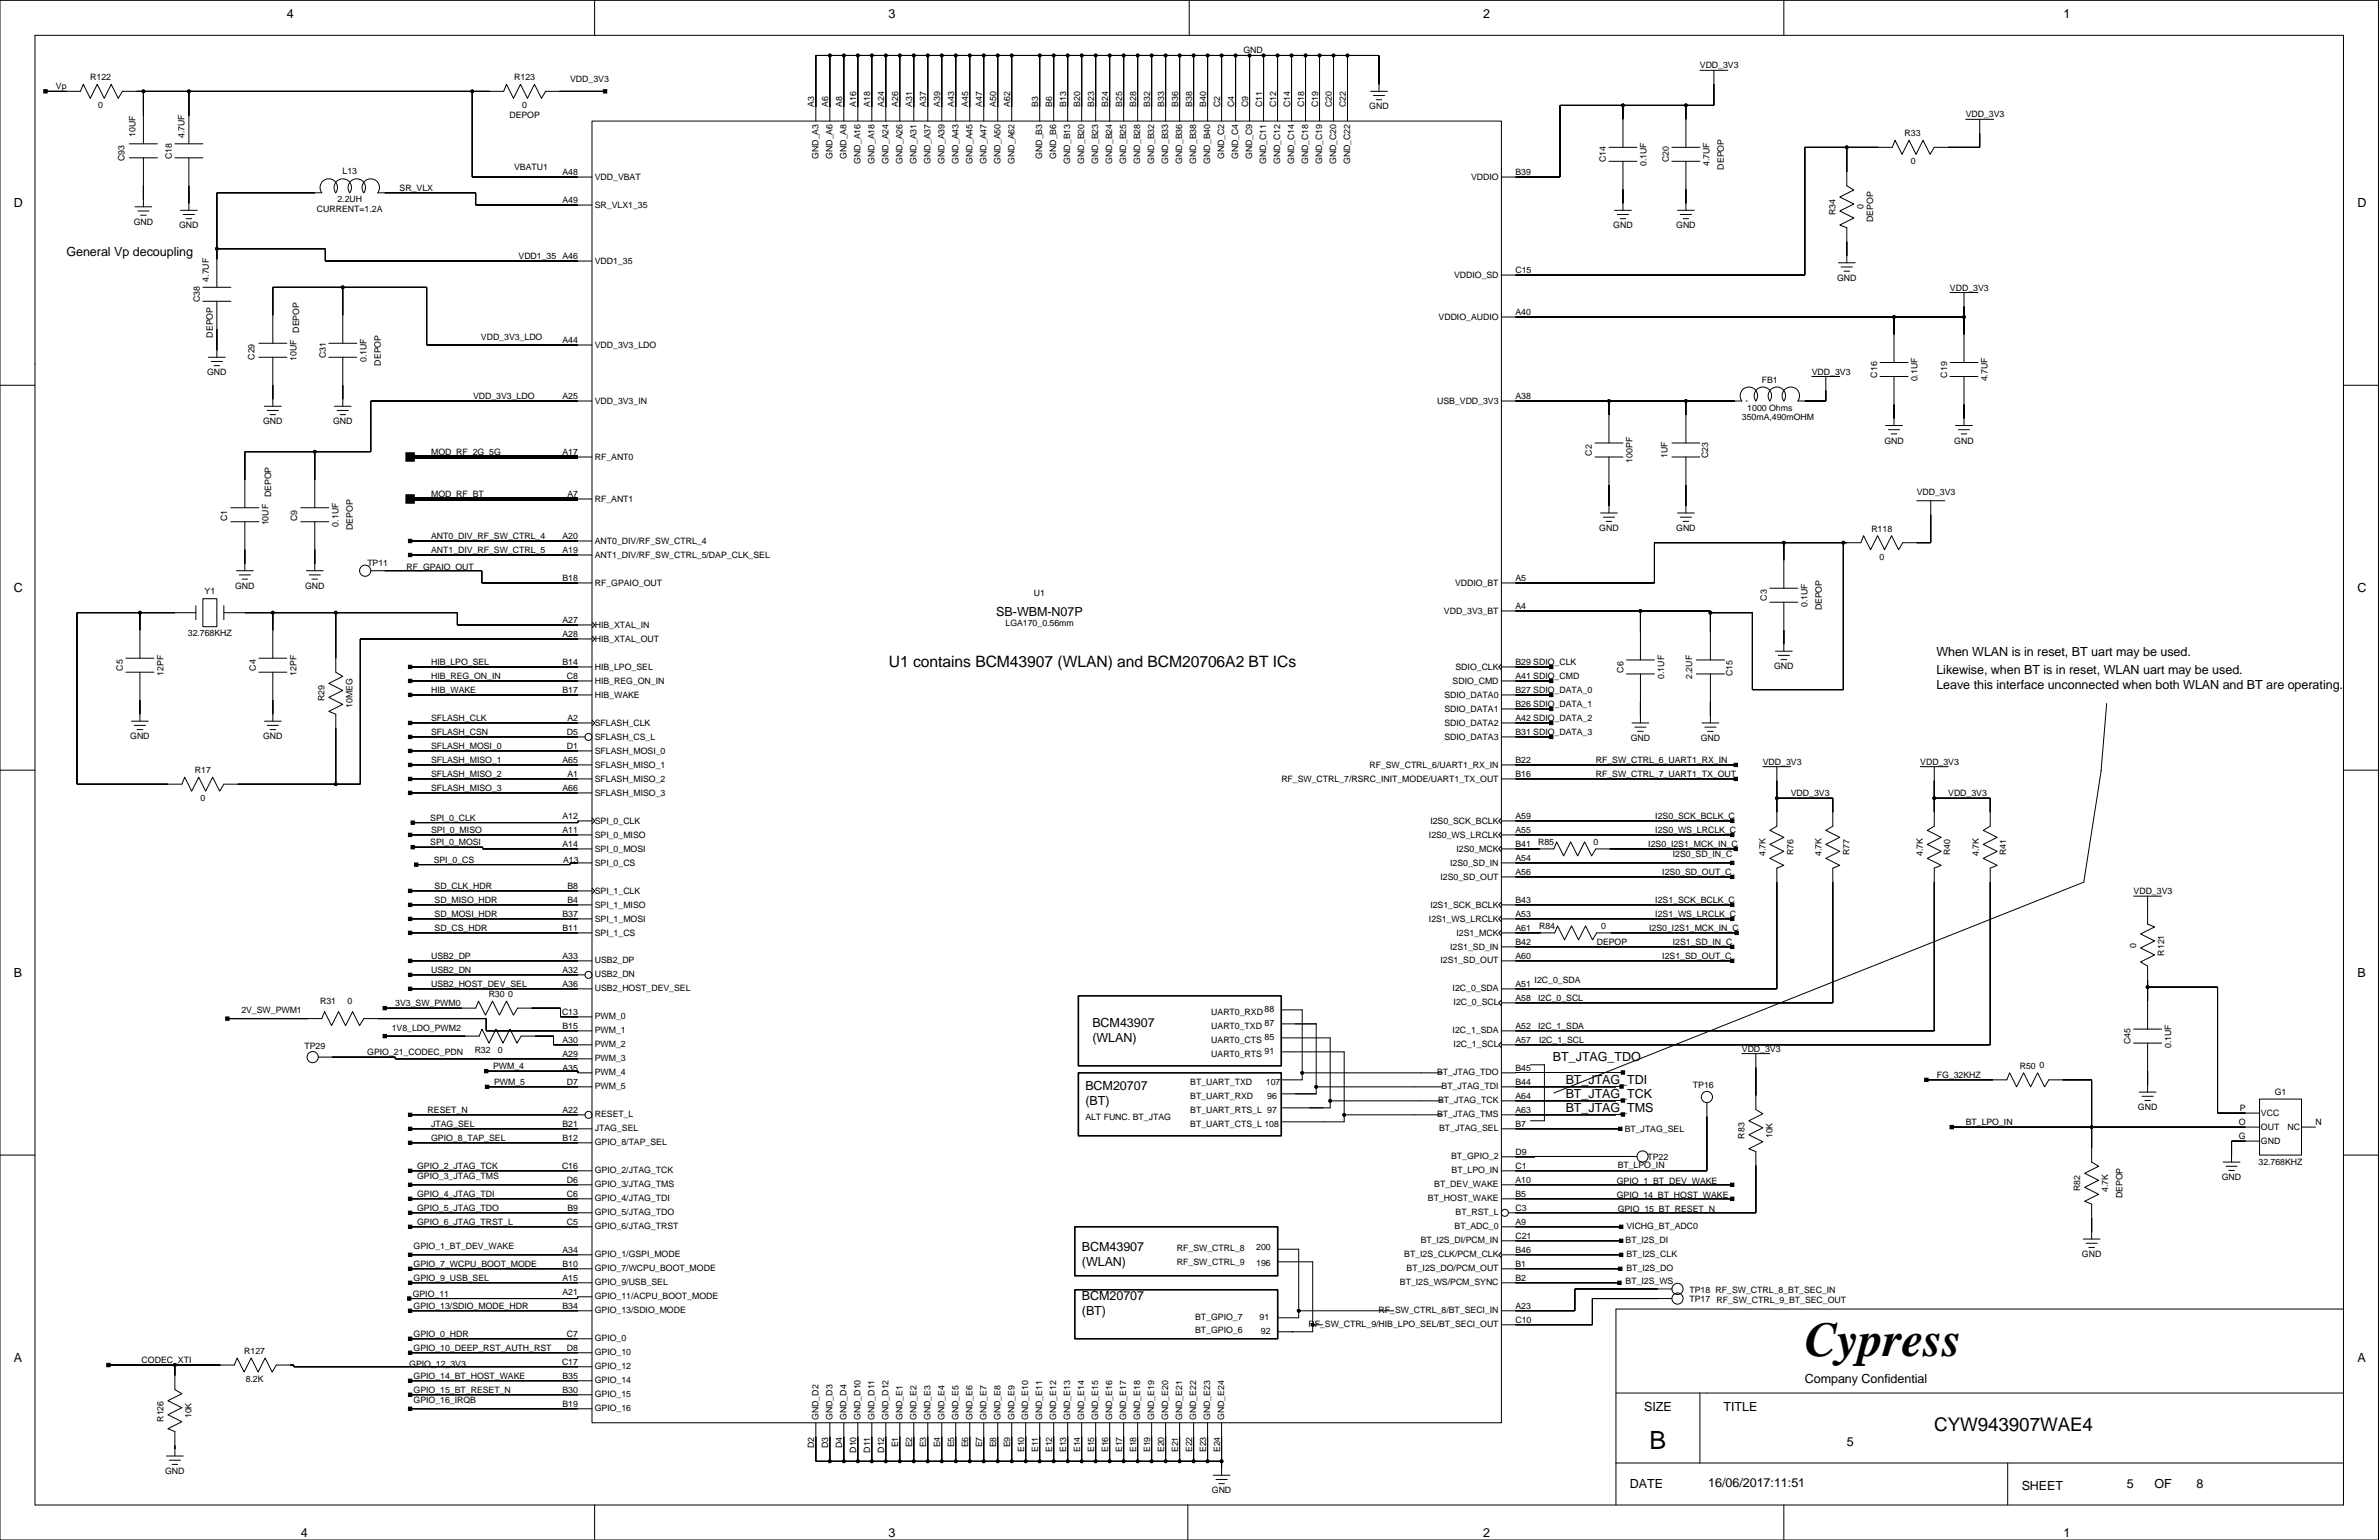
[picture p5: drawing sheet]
<svg xmlns="http://www.w3.org/2000/svg" width="432mm" height="279mm" viewBox="0 0 432 279" stroke-linecap="round" stroke-linejoin="round" font-family="sans-serif">
<defs><g id="words">
<text font-size="8.8" x="327.6" y="246.1">Cypress</text>
<text font-size="4.6" x="299.4" y="263">B</text>
<text font-size="3.4" x="351.1" y="259.6">CYW943907WAE4</text>
<text font-size="2.8" x="161.3" y="121.1">U1 contains BCM43907 (WLAN) and BCM20706A2 BT ICs</text>
<g font-size="2.3">
<text x="52.1" y="3.4">4</text>
<text x="161.3" y="3.4">3</text>
<text x="269.2" y="3.4">2</text>
<text x="374.6" y="3.4">1</text>
<text x="2.5" y="37.6">D</text>
<text x="427.9" y="37.6">D</text>
<text x="12.1" y="46.5">General Vp decoupling</text>
<text x="2.5" y="107.5">C</text>
<text x="427.9" y="107.5">C</text>
<text x="180.8" y="111.8">SB-WBM-N07P</text>
<text x="351.5" y="118.9">When WLAN is in reset, BT uart may be used.</text>
<text x="351.5" y="122.2">Likewise, when BT is in reset, WLAN uart may be used.</text>
<text x="351.5" y="125">Leave this interface unconnected when both WLAN and BT are operating.</text>
<text x="2.5" y="177.3">B</text>
<text x="427.9" y="177.3">B</text>
<text x="198.3" y="186.4">BCM43907</text>
<text x="198.3" y="189.1">(WLAN)</text>
<text x="197" y="197.8">BCM20707</text>
<text x="281.9" y="192.5">BT_JTAG_TDO</text>
<text x="284.2" y="196.7">BT_JTAG_TDI</text>
<text x="197" y="200.5">(BT)</text>
<text x="284.2" y="199.2">BT_JTAG_TCK</text>
<text x="284.2" y="201.7">BT_JTAG_TMS</text>
<text x="196.4" y="227">BCM43907</text>
<text x="196.4" y="229.7">(WLAN)</text>
<text x="196.4" y="235.9">BCM20707</text>
<text x="196.4" y="238.6">(BT)</text>
<text x="2.5" y="247.1">A</text>
<text x="327.6" y="250.9">Company Confidential</text>
<text x="427.9" y="247.1">A</text>
<text x="298.4" y="256">SIZE</text>
<text x="312.8" y="256">TITLE</text>
<text x="335.2" y="262.4">5</text>
<text x="310.1" y="269.7">16/06/2017:11:51</text>
<text x="386" y="270">5</text>
<text x="398.7" y="270">8</text>
<text x="295.8" y="270">DATE</text>
<text x="366.9" y="270.2">SHEET</text>
<text x="391.1" y="270">OF</text>
<text x="54.6" y="278.9">4</text>
<text x="161.3" y="278.9">3</text>
<text x="269.2" y="278.9">2</text>
<text x="374.6" y="278.9">1</text>
</g>
<g font-size="1.6">
<text x="225.7" y="9.7">GND</text>
<text x="10.2" y="16.2">Vp</text>
<text x="16.4" y="14.5">R122</text>
<text x="93.3" y="14.5">R123</text>
<text x="103.5" y="14.9">VDD_3V3</text>
<text x="308.5" y="12.4">VDD_3V3</text>
<text x="17.8" y="19.6">0</text>
<text x="92.5" y="21.4">DEPOP</text>
<text x="94.8" y="19.6">0</text>
<text x="147.8" y="19.4" transform="rotate(-90 147.8 19.4)">A3</text>
<text x="150.3" y="19.4" transform="rotate(-90 150.3 19.4)">A6</text>
<text x="152.9" y="19.4" transform="rotate(-90 152.9 19.4)">A8</text>
<text x="155.4" y="19.4" transform="rotate(-90 155.4 19.4)">A16</text>
<text x="158" y="19.4" transform="rotate(-90 158 19.4)">A18</text>
<text x="160.5" y="19.4" transform="rotate(-90 160.5 19.4)">A24</text>
<text x="163" y="19.4" transform="rotate(-90 163 19.4)">A26</text>
<text x="165.6" y="19.4" transform="rotate(-90 165.6 19.4)">A31</text>
<text x="168.1" y="19.4" transform="rotate(-90 168.1 19.4)">A37</text>
<text x="170.7" y="19.4" transform="rotate(-90 170.7 19.4)">A39</text>
<text x="173.2" y="19.4" transform="rotate(-90 173.2 19.4)">A43</text>
<text x="175.7" y="19.4" transform="rotate(-90 175.7 19.4)">A45</text>
<text x="178.3" y="19.4" transform="rotate(-90 178.3 19.4)">A47</text>
<text x="180.8" y="19.4" transform="rotate(-90 180.8 19.4)">A50</text>
<text x="183.4" y="19.4" transform="rotate(-90 183.4 19.4)">A62</text>
<text x="188.4" y="19.4" transform="rotate(-90 188.4 19.4)">B3</text>
<text x="191" y="19.4" transform="rotate(-90 191 19.4)">B6</text>
<text x="193.5" y="19.4" transform="rotate(-90 193.5 19.4)">B13</text>
<text x="196.1" y="19.4" transform="rotate(-90 196.1 19.4)">B20</text>
<text x="198.6" y="19.4" transform="rotate(-90 198.6 19.4)">B23</text>
<text x="201.1" y="19.4" transform="rotate(-90 201.1 19.4)">B24</text>
<text x="203.7" y="19.4" transform="rotate(-90 203.7 19.4)">B25</text>
<text x="206.2" y="19.4" transform="rotate(-90 206.2 19.4)">B28</text>
<text x="208.8" y="19.4" transform="rotate(-90 208.8 19.4)">B32</text>
<text x="211.3" y="19.4" transform="rotate(-90 211.3 19.4)">B33</text>
<text x="213.8" y="19.4" transform="rotate(-90 213.8 19.4)">B36</text>
<text x="216.4" y="19.4" transform="rotate(-90 216.4 19.4)">B38</text>
<text x="218.9" y="19.4" transform="rotate(-90 218.9 19.4)">B40</text>
<text x="221.4" y="19.4" transform="rotate(-90 221.4 19.4)">C2</text>
<text x="224" y="19.4" transform="rotate(-90 224 19.4)">C4</text>
<text x="226.5" y="19.4" transform="rotate(-90 226.5 19.4)">C9</text>
<text x="229.1" y="19.4" transform="rotate(-90 229.1 19.4)">C11</text>
<text x="231.6" y="19.4" transform="rotate(-90 231.6 19.4)">C12</text>
<text x="234.1" y="19.4" transform="rotate(-90 234.1 19.4)">C14</text>
<text x="236.7" y="19.4" transform="rotate(-90 236.7 19.4)">C18</text>
<text x="239.2" y="19.4" transform="rotate(-90 239.2 19.4)">C19</text>
<text x="241.8" y="19.4" transform="rotate(-90 241.8 19.4)">C20</text>
<text x="244.3" y="19.4" transform="rotate(-90 244.3 19.4)">C22</text>
<text x="248.5" y="19.8">GND</text>
<text x="356.8" y="21.3">VDD_3V3</text>
<text x="22.6" y="29.2" transform="rotate(-90 22.6 29.2)">C93</text>
<text x="24.6" y="24.9" transform="rotate(-90 24.6 24.9)">10UF</text>
<text x="31.2" y="28.8" transform="rotate(-90 31.2 28.8)">C18</text>
<text x="33.5" y="25.1" transform="rotate(-90 33.5 25.1)">4.7UF</text>
<text x="148.6" y="28.8" transform="rotate(-90 148.6 28.8)">GND_A3</text>
<text x="151.1" y="28.8" transform="rotate(-90 151.1 28.8)">GND_A6</text>
<text x="153.6" y="28.8" transform="rotate(-90 153.6 28.8)">GND_A8</text>
<text x="156.2" y="29.7" transform="rotate(-90 156.2 29.7)">GND_A16</text>
<text x="158.7" y="29.7" transform="rotate(-90 158.7 29.7)">GND_A18</text>
<text x="161.3" y="29.7" transform="rotate(-90 161.3 29.7)">GND_A24</text>
<text x="163.8" y="29.7" transform="rotate(-90 163.8 29.7)">GND_A26</text>
<text x="166.3" y="29.7" transform="rotate(-90 166.3 29.7)">GND_A31</text>
<text x="168.9" y="29.7" transform="rotate(-90 168.9 29.7)">GND_A37</text>
<text x="171.4" y="29.7" transform="rotate(-90 171.4 29.7)">GND_A39</text>
<text x="173.9" y="29.7" transform="rotate(-90 173.9 29.7)">GND_A43</text>
<text x="176.5" y="29.7" transform="rotate(-90 176.5 29.7)">GND_A45</text>
<text x="179" y="29.7" transform="rotate(-90 179 29.7)">GND_A47</text>
<text x="181.6" y="29.7" transform="rotate(-90 181.6 29.7)">GND_A50</text>
<text x="184.1" y="29.7" transform="rotate(-90 184.1 29.7)">GND_A62</text>
<text x="189.2" y="28.8" transform="rotate(-90 189.2 28.8)">GND_B3</text>
<text x="191.7" y="28.8" transform="rotate(-90 191.7 28.8)">GND_B6</text>
<text x="194.3" y="29.7" transform="rotate(-90 194.3 29.7)">GND_B13</text>
<text x="196.8" y="29.7" transform="rotate(-90 196.8 29.7)">GND_B20</text>
<text x="199.3" y="29.7" transform="rotate(-90 199.3 29.7)">GND_B23</text>
<text x="201.9" y="29.7" transform="rotate(-90 201.9 29.7)">GND_B24</text>
<text x="204.4" y="29.7" transform="rotate(-90 204.4 29.7)">GND_B25</text>
<text x="207" y="29.7" transform="rotate(-90 207 29.7)">GND_B28</text>
<text x="209.5" y="29.7" transform="rotate(-90 209.5 29.7)">GND_B32</text>
<text x="212" y="29.7" transform="rotate(-90 212 29.7)">GND_B33</text>
<text x="214.6" y="29.7" transform="rotate(-90 214.6 29.7)">GND_B36</text>
<text x="217.1" y="29.7" transform="rotate(-90 217.1 29.7)">GND_B38</text>
<text x="219.7" y="29.7" transform="rotate(-90 219.7 29.7)">GND_B40</text>
<text x="222.2" y="28.9" transform="rotate(-90 222.2 28.9)">GND_C2</text>
<text x="224.7" y="28.9" transform="rotate(-90 224.7 28.9)">GND_C4</text>
<text x="227.3" y="28.9" transform="rotate(-90 227.3 28.9)">GND_C9</text>
<text x="229.8" y="29.8" transform="rotate(-90 229.8 29.8)">GND_C11</text>
<text x="232.4" y="29.8" transform="rotate(-90 232.4 29.8)">GND_C12</text>
<text x="234.9" y="29.8" transform="rotate(-90 234.9 29.8)">GND_C14</text>
<text x="237.4" y="29.8" transform="rotate(-90 237.4 29.8)">GND_C18</text>
<text x="240" y="29.8" transform="rotate(-90 240 29.8)">GND_C19</text>
<text x="242.5" y="29.8" transform="rotate(-90 242.5 29.8)">GND_C20</text>
<text x="245.1" y="29.8" transform="rotate(-90 245.1 29.8)">GND_C22</text>
<text x="291.5" y="29.4" transform="rotate(-90 291.5 29.4)">C14</text>
<text x="302.9" y="29.4" transform="rotate(-90 302.9 29.4)">C20</text>
<text x="345.7" y="24.7">R33</text>
<text x="346.8" y="29.7">0</text>
<text x="62.2" y="31.6">L13</text>
<text x="72.5" y="34.6">SR_VLX</text>
<text x="93.3" y="30.8">VBATU1</text>
<text x="102.1" y="31.8">A48</text>
<text x="108" y="32.6">VDD_VBAT</text>
<text x="267" y="32.6">VDDIO</text>
<text x="275.1" y="31.8">B39</text>
<text x="298.9" y="30.1" transform="rotate(-90 298.9 30.1)">0.1UF</text>
<text x="310.3" y="30.1" transform="rotate(-90 310.3 30.1)">4.7UF</text>
<text x="312.9" y="30.8" transform="rotate(-90 312.9 30.8)">DEPOP</text>
<text x="24.3" y="40.8">GND</text>
<text x="32.5" y="41.4">GND</text>
<text x="57.5" y="38.4">CURRENT=1.2A</text>
<text x="61.2" y="36.7">2.2UH</text>
<text x="102.1" y="36.8">A49</text>
<text x="108" y="37.7">SR_VLX1_35</text>
<text x="292.8" y="41.4">GND</text>
<text x="304.2" y="41.4">GND</text>
<text x="333.1" y="39.1" transform="rotate(-90 333.1 39.1)">R34</text>
<text x="338.2" y="38" transform="rotate(-90 338.2 38)">0</text>
<text x="340" y="40.3" transform="rotate(-90 340 40.3)">DEPOP</text>
<text x="94.1" y="47">VDD1_35</text>
<text x="102.1" y="47">A46</text>
<text x="108" y="47.8">VDD1_35</text>
<text x="37.9" y="51.1" transform="rotate(-90 37.9 51.1)">4.7UF</text>
<text x="263.9" y="50.4">VDDIO_SD</text>
<text x="275.1" y="49.5">C15</text>
<text x="333.4" y="50.9">GND</text>
<text x="353.9" y="52.7">VDD_3V3</text>
<text x="36.3" y="54.8" transform="rotate(-90 36.3 54.8)">C38</text>
<text x="261.1" y="58">VDDIO_AUDIO</text>
<text x="275.1" y="57.2">A40</text>
<text x="38.6" y="61.2" transform="rotate(-90 38.6 61.2)">DEPOP</text>
<text x="46.2" y="65.3" transform="rotate(-90 46.2 65.3)">C29</text>
<text x="53.8" y="65.5" transform="rotate(-90 53.8 65.5)">10UF</text>
<text x="54.3" y="60.4" transform="rotate(-90 54.3 60.4)">DEPOP</text>
<text x="59.1" y="65" transform="rotate(-90 59.1 65)">C31</text>
<text x="66.5" y="65.7" transform="rotate(-90 66.5 65.7)">0.1UF</text>
<text x="87.3" y="61.6">VDD_3V3_LDO</text>
<text x="102.1" y="62.2">A44</text>
<text x="108" y="63.1">VDD_3V3_LDO</text>
<text x="37.6" y="68.1">GND</text>
<text x="69.1" y="66.3" transform="rotate(-90 69.1 66.3)">DEPOP</text>
<text x="319.8" y="69.4">FB1</text>
<text x="328.9" y="67.9">VDD_3V3</text>
<text x="340.7" y="68.5" transform="rotate(-90 340.7 68.5)">C16</text>
<text x="348.1" y="69.2" transform="rotate(-90 348.1 69.2)">0.1UF</text>
<text x="353.4" y="68.5" transform="rotate(-90 353.4 68.5)">C19</text>
<text x="360.8" y="69.2" transform="rotate(-90 360.8 69.2)">4.7UF</text>
<text x="47.8" y="77">GND</text>
<text x="60.5" y="77">GND</text>
<text x="85.9" y="72.4">VDD_3V3_LDO</text>
<text x="102.1" y="72.4">A25</text>
<text x="108" y="73.2">VDD_3V3_IN</text>
<text x="260.8" y="73.2">USB_VDD_3V3</text>
<text x="275.1" y="72.4">A38</text>
<text x="316.2" y="76.2">350mA,490mOHM</text>
<text x="317.1" y="74.5">1000 Ohms</text>
<text x="78.2" y="82.5">MOD_RF_2G_5G</text>
<text x="102.1" y="82.5">A17</text>
<text x="108" y="83.4">RF_ANT0</text>
<text x="289" y="82.7" transform="rotate(-90 289 82.7)">C2</text>
<text x="296.3" y="84" transform="rotate(-90 296.3 84)">100PF</text>
<text x="302.7" y="83.1" transform="rotate(-90 302.7 83.1)">1UF</text>
<text x="310" y="83.1" transform="rotate(-90 310 83.1)">C23</text>
<text x="342" y="80.5">GND</text>
<text x="354.7" y="80.5">GND</text>
<text x="347.9" y="89.9">VDD_3V3</text>
<text x="41.2" y="94.5" transform="rotate(-90 41.2 94.5)">C1</text>
<text x="48.7" y="95.3" transform="rotate(-90 48.7 95.3)">10UF</text>
<text x="49.2" y="90.2" transform="rotate(-90 49.2 90.2)">DEPOP</text>
<text x="53.9" y="94.5" transform="rotate(-90 53.9 94.5)">C9</text>
<text x="61.4" y="95.5" transform="rotate(-90 61.4 95.5)">0.1UF</text>
<text x="78.2" y="90.2">MOD_RF_BT</text>
<text x="103" y="90.2">A7</text>
<text x="108" y="91">RF_ANT1</text>
<text x="64" y="96.2" transform="rotate(-90 64 96.2)">DEPOP</text>
<text x="78.2" y="97.8">ANT0_DIV_RF_SW_CTRL_4</text>
<text x="78.2" y="100.3">ANT1_DIV_RF_SW_CTRL_5</text>
<text x="102.1" y="100.3">A19</text>
<text x="102.1" y="97.8">A20</text>
<text x="108" y="98.6">ANT0_DIV/RF_SW_CTRL_4</text>
<text x="108" y="101.2">ANT1_DIV/RF_SW_CTRL_5/DAP_CLK_SEL</text>
<text x="290.3" y="96.3">GND</text>
<text x="304.2" y="96.3">GND</text>
<text x="339.7" y="96.5">R118</text>
<text x="341.1" y="101.6">0</text>
<text x="37.1" y="107.8">Y1</text>
<text x="42.7" y="106.8">GND</text>
<text x="55.4" y="106.8">GND</text>
<text x="66.7" y="102.7">TP11</text>
<text x="73.8" y="103.3">RF_GPAIO_OUT</text>
<text x="102.1" y="105.4">B18</text>
<text x="108" y="106.2">RF_GPAIO_OUT</text>
<text x="264.1" y="106.2">VDDIO_BT</text>
<text x="275.1" y="105.4">A5</text>
<text x="102.1" y="113">A27</text>
<text x="108" y="113.9">HIB_XTAL_IN</text>
<text x="182.5" y="113.5">LGA170_0.56mm</text>
<text x="187.7" y="108.1">U1</text>
<text x="262.1" y="111.3">VDD_3V3_BT</text>
<text x="275.1" y="110.5">A4</text>
<text x="320.7" y="109" transform="rotate(-90 320.7 109)">C3</text>
<text x="328.1" y="110.1" transform="rotate(-90 328.1 110.1)">0.1UF</text>
<text x="330.7" y="110.8" transform="rotate(-90 330.7 110.8)">DEPOP</text>
<text x="34.1" y="115.4">32.768KHZ</text>
<text x="102.1" y="115.6">A28</text>
<text x="108" y="116.4">HIB_XTAL_OUT</text>
<text x="22.3" y="121.7" transform="rotate(-90 22.3 121.7)">C5</text>
<text x="29.7" y="122.6" transform="rotate(-90 29.7 122.6)">12PF</text>
<text x="46.4" y="121.7" transform="rotate(-90 46.4 121.7)">C4</text>
<text x="53.8" y="122.6" transform="rotate(-90 53.8 122.6)">12PF</text>
<text x="78.2" y="120.6">HIB_LPO_SEL</text>
<text x="78.2" y="123.2">HIB_REG_ON_IN</text>
<text x="78.2" y="125.7">HIB_WAKE</text>
<text x="102.1" y="125.7">B17</text>
<text x="102.1" y="120.6">B14</text>
<text x="102.9" y="123.2">C8</text>
<text x="108" y="121.5">HIB_LPO_SEL</text>
<text x="108" y="124">HIB_REG_ON_IN</text>
<text x="263.7" y="124">SDIO_CMD</text>
<text x="264.2" y="121.5">SDIO_CLK</text>
<text x="275.1" y="125.7">B27 SDIO_DATA_0</text>
<text x="275.1" y="123.2">A41 SDIO_CMD</text>
<text x="275.1" y="120.6">B29 SDIO_CLK</text>
<text x="294.7" y="122" transform="rotate(-90 294.7 122)">C6</text>
<text x="302" y="123.2" transform="rotate(-90 302 123.2)">0.1UF</text>
<text x="307.1" y="123.2" transform="rotate(-90 307.1 123.2)">2.2UF</text>
<text x="314.5" y="122.7" transform="rotate(-90 314.5 122.7)">C15</text>
<text x="322" y="121.4">GND</text>
<text x="58.9" y="127.2" transform="rotate(-90 58.9 127.2)">R29</text>
<text x="64" y="128.4" transform="rotate(-90 64 128.4)">10MEG</text>
<text x="78.2" y="130.8">SFLASH_CLK</text>
<text x="103" y="130.8">A2</text>
<text x="108" y="126.6">HIB_WAKE</text>
<text x="108" y="131.6">SFLASH_CLK</text>
<text x="262.2" y="126.6">SDIO_DATA0</text>
<text x="262.2" y="129.1">SDIO_DATA1</text>
<text x="262.2" y="131.6">SDIO_DATA2</text>
<text x="275.1" y="130.8">A42 SDIO_DATA_2</text>
<text x="275.1" y="128.3">B26 SDIO_DATA_1</text>
<text x="23.6" y="134.1">GND</text>
<text x="47.8" y="134.1">GND</text>
<text x="78.2" y="135.9">SFLASH_MOSI_0</text>
<text x="78.2" y="133.3">SFLASH_CSN</text>
<text x="102.9" y="135.9">D1</text>
<text x="102.9" y="133.3">D5</text>
<text x="108" y="134.2">SFLASH_CS_L</text>
<text x="108" y="136.7">SFLASH_MOSI_0</text>
<text x="262.2" y="134.2">SDIO_DATA3</text>
<text x="275.1" y="133.3">B31 SDIO_DATA_3</text>
<text x="296" y="134.4">GND</text>
<text x="308.7" y="134.4">GND</text>
<text x="35.4" y="140.2">R17</text>
<text x="78.2" y="138.4">SFLASH_MISO_1</text>
<text x="78.2" y="141">SFLASH_MISO_2</text>
<text x="78.2" y="143.5">SFLASH_MISO_3</text>
<text x="102.1" y="143.5">A66</text>
<text x="102.1" y="138.4">A65</text>
<text x="103" y="141">A1</text>
<text x="108" y="139.3">SFLASH_MISO_1</text>
<text x="108" y="141.8">SFLASH_MISO_2</text>
<text x="232.6" y="141.8">RF_SW_CTRL_7/RSRC_INIT_MODE/UART1_TX_OUT</text>
<text x="248.6" y="139.3">RF_SW_CTRL_6/UART1_RX_IN</text>
<text x="275.1" y="141">B16</text>
<text x="275.1" y="138.4">B22</text>
<text x="289.7" y="141">RF_SW_CTRL_7_UART1_TX_OUT</text>
<text x="289.7" y="138.4">RF_SW_CTRL_6_UART1_RX_IN</text>
<text x="320" y="138.7">VDD_3V3</text>
<text x="348.5" y="138.7">VDD_3V3</text>
<text x="36.4" y="145.3">0</text>
<text x="78.1" y="148.9">SPI_0_CLK</text>
<text x="102.1" y="148.6">A12</text>
<text x="108" y="144.3">SFLASH_MISO_3</text>
<text x="108" y="149.4">SPI_0_CLK</text>
<text x="259.6" y="149.4">I2S0_SCK_BCLK</text>
<text x="275.1" y="148.6">A59</text>
<text x="300.4" y="148.6">I2S0_SCK_BCLK_C</text>
<text x="325" y="144.4">VDD_3V3</text>
<text x="353.6" y="144.4">VDD_3V3</text>
<text x="78.1" y="153.3">SPI_0_MOSI</text>
<text x="78.2" y="151.1">SPI_0_MISO</text>
<text x="102.1" y="153.7">A14</text>
<text x="102.1" y="151.1">A11</text>
<text x="108" y="152">SPI_0_MISO</text>
<text x="108" y="154.5">SPI_0_MOSI</text>
<text x="259.4" y="152">I2S0_WS_LRCLK</text>
<text x="264.4" y="154.5">I2S0_MCK</text>
<text x="275.1" y="153.7">B41</text>
<text x="275.1" y="151.1">A55</text>
<text x="279.2" y="153.3">R85</text>
<text x="289.2" y="153.2">0</text>
<text x="299.2" y="153.7">I2S0_I2S1_MCK_IN_C</text>
<text x="300.4" y="151.1">I2S0_WS_LRCLK_C</text>
<text x="303.6" y="155.6">I2S0_SD_IN_C</text>
<text x="320.4" y="155.3" transform="rotate(-90 320.4 155.3)">4.7K</text>
<text x="325.5" y="155.1" transform="rotate(-90 325.5 155.1)">R76</text>
<text x="330.6" y="155.3" transform="rotate(-90 330.6 155.3)">4.7K</text>
<text x="335.7" y="155.1" transform="rotate(-90 335.7 155.1)">R77</text>
<text x="349" y="155.3" transform="rotate(-90 349 155.3)">4.7K</text>
<text x="354" y="155.1" transform="rotate(-90 354 155.1)">R40</text>
<text x="359.2" y="155.3" transform="rotate(-90 359.2 155.3)">4.7K</text>
<text x="364.1" y="155.1" transform="rotate(-90 364.1 155.1)">R41</text>
<text x="78.7" y="156.5">SPI_0_CS</text>
<text x="78.9" y="161.3">SD_CLK_HDR</text>
<text x="102.2" y="156.5">A13</text>
<text x="103" y="161.3">B8</text>
<text x="108" y="157">SPI_0_CS</text>
<text x="261.5" y="159.6">I2S0_SD_OUT</text>
<text x="263.2" y="157">I2S0_SD_IN</text>
<text x="275.1" y="158.7">A56</text>
<text x="275.1" y="156.2">A54</text>
<text x="301.7" y="158.7">I2S0_SD_OUT_C</text>
<text x="78.9" y="163.8">SD_MISO_HDR</text>
<text x="78.9" y="166.4">SD_MOSI_HDR</text>
<text x="102.1" y="166.4">B37</text>
<text x="103" y="163.8">B4</text>
<text x="108" y="162.1">SPI_1_CLK</text>
<text x="108" y="164.6">SPI_1_MISO</text>
<text x="108" y="167.2">SPI_1_MOSI</text>
<text x="259.4" y="167.2">I2S1_WS_LRCLK</text>
<text x="259.6" y="164.6">I2S1_SCK_BCLK</text>
<text x="275.1" y="166.4">A53</text>
<text x="275.1" y="163.8">B43</text>
<text x="300.4" y="166.4">I2S1_WS_LRCLK_C</text>
<text x="300.4" y="163.8">I2S1_SCK_BCLK_C</text>
<text x="387.3" y="162.2">VDD_3V3</text>
<text x="78.2" y="174">USB2_DP</text>
<text x="78.9" y="168.9">SD_CS_HDR</text>
<text x="102.1" y="174">A33</text>
<text x="102.1" y="168.9">B11</text>
<text x="108" y="169.7">SPI_1_CS</text>
<text x="263.2" y="172.3">I2S1_SD_IN</text>
<text x="264.4" y="169.7">I2S1_MCK</text>
<text x="275.1" y="174">A60</text>
<text x="275.1" y="171.4">B42</text>
<text x="275.1" y="168.9">A61</text>
<text x="279.3" y="168.6">R84</text>
<text x="289.8" y="171.4">DEPOP</text>
<text x="290.6" y="168.5">0</text>
<text x="299.3" y="168.9">I2S0_I2S1_MCK_IN_C</text>
<text x="301.7" y="174">I2S1_SD_OUT_C</text>
<text x="303.6" y="171.4">I2S1_SD_IN_C</text>
<text x="387.7" y="171.9" transform="rotate(-90 387.7 171.9)">0</text>
<text x="392.8" y="173.4" transform="rotate(-90 392.8 173.4)">R121</text>
<text x="78.2" y="176.5">USB2_DN</text>
<text x="78.2" y="179">USB2_HOST_DEV_SEL</text>
<text x="102.1" y="179">A36</text>
<text x="102.1" y="176.5">A32</text>
<text x="108" y="174.8">USB2_DP</text>
<text x="108" y="177.3">USB2_DN</text>
<text x="108" y="179.9">USB2_HOST_DEV_SEL</text>
<text x="261.5" y="174.8">I2S1_SD_OUT</text>
<text x="263.7" y="179.9">I2C_0_SDA</text>
<text x="275.1" y="179">A51</text>
<text x="278.5" y="178.4">I2C_0_SDA</text>
<text x="43.8" y="183.8">2V_SW_PWM1</text>
<text x="58.1" y="182.2">R31</text>
<text x="63" y="182.1">0</text>
<text x="71.7" y="182.5">3V3_SW_PWM0</text>
<text x="88.7" y="180.8">R30</text>
<text x="92.2" y="180.8">0</text>
<text x="102" y="184.1">C13</text>
<text x="108" y="185">PWM_0</text>
<text x="219.9" y="184.1">UART0_RXD</text>
<text x="229.5" y="183.7">88</text>
<text x="263.8" y="182.4">I2C_0_SCL</text>
<text x="275.1" y="181.6">A58</text>
<text x="279.2" y="181.6">I2C_0_SCL</text>
<text x="55.2" y="190.4">TP29</text>
<text x="66.7" y="191.4">GPIO_21_CODEC_PDN</text>
<text x="71.1" y="187">1V8_LDO_PWM2</text>
<text x="86.2" y="191">R32</text>
<text x="90.3" y="191">0</text>
<text x="102.1" y="191.7">A29</text>
<text x="102.1" y="189.2">A30</text>
<text x="102.1" y="186.7">B15</text>
<text x="108" y="187.5">PWM_1</text>
<text x="108" y="190">PWM_2</text>
<text x="219.9" y="186.7">UART0_TXD</text>
<text x="219.9" y="189.2">UART0_CTS</text>
<text x="219.9" y="191.7">UART0_RTS</text>
<text x="229.5" y="186.2">87</text>
<text x="229.5" y="188.8">85</text>
<text x="229.5" y="191.3">91</text>
<text x="263.7" y="187.5">I2C_1_SDA</text>
<text x="263.8" y="190">I2C_1_SCL</text>
<text x="275.1" y="189.2">A57</text>
<text x="275.1" y="186.7">A52</text>
<text x="279.2" y="186.7">I2C_1_SDA</text>
<text x="279.3" y="189.2">I2C_1_SCL</text>
<text x="316.2" y="190.8">VDD_3V3</text>
<text x="386.7" y="189.4" transform="rotate(-90 386.7 189.4)">C45</text>
<text x="394.1" y="190.1" transform="rotate(-90 394.1 190.1)">0.1UF</text>
<text x="89.5" y="194">PWM_4</text>
<text x="89.7" y="196.8">PWM_5</text>
<text x="102.1" y="194.3">A35</text>
<text x="102.9" y="196.8">D7</text>
<text x="108" y="192.6">PWM_3</text>
<text x="108" y="195.1">PWM_4</text>
<text x="108" y="197.7">PWM_5</text>
<text x="216" y="196.8">BT_UART_TXD</text>
<text x="229.8" y="196.8">107</text>
<text x="260.9" y="195.1">BT_JTAG_TDO</text>
<text x="261.6" y="197.7">BT_JTAG_TDI</text>
<text x="275.1" y="196.8">B44</text>
<text x="275.1" y="194.3">B45</text>
<text x="307.3" y="197.3">TP16</text>
<text x="351.6" y="195.6">FG_32KHZ</text>
<text x="366.6" y="194">R50</text>
<text x="370.2" y="193.9">0</text>
<text x="77.6" y="201.9">RESET_N</text>
<text x="102.1" y="201.9">A22</text>
<text x="108" y="202.7">RESET_L</text>
<text x="197" y="203.2">ALT FUNC. BT_JTAG</text>
<text x="216" y="199.4">BT_UART_RXD</text>
<text x="216" y="201.9">BT_UART_RTS_L 97</text>
<text x="230" y="199.4">96</text>
<text x="260.9" y="202.7">BT_JTAG_TMS</text>
<text x="261" y="200.2">BT_JTAG_TCK</text>
<text x="275.1" y="201.9">A63</text>
<text x="275.1" y="199.4">A64</text>
<text x="388" y="201.4">GND</text>
<text x="406.5" y="201.6">P</text>
<text x="410.4" y="202.4">VCC</text>
<text x="412.9" y="198.6">G1</text>
<text x="78.2" y="204.4">JTAG_SEL</text>
<text x="78.2" y="207">GPIO_8_TAP_SEL</text>
<text x="102.1" y="207">B12</text>
<text x="102.1" y="204.4">B21</text>
<text x="108" y="205.3">JTAG_SEL</text>
<text x="108" y="207.8">GPIO_8/TAP_SEL</text>
<text x="216" y="204.4">BT_UART_CTS_L 108</text>
<text x="261.2" y="205.3">BT_JTAG_SEL</text>
<text x="275.1" y="204.4">B7</text>
<text x="275.1" y="209.5">D9</text>
<text x="294.9" y="205.4">BT_JTAG_SEL</text>
<text x="316.6" y="206.6" transform="rotate(-90 316.6 206.6)">R83</text>
<text x="321.7" y="206.5" transform="rotate(-90 321.7 206.5)">10K</text>
<text x="356.8" y="204.1">BT_LPO_IN</text>
<text x="406.3" y="206.7">G</text>
<text x="406.3" y="204.1">O</text>
<text x="410.4" y="205">OUT</text>
<text x="410.4" y="207.5">GND</text>
<text x="415.2" y="205">NC</text>
<text x="420.3" y="204.1">N</text>
<text x="75.7" y="212.1">GPIO_2_JTAG_TCK</text>
<text x="75.7" y="214">GPIO_3_JTAG_TMS</text>
<text x="102" y="212.1">C16</text>
<text x="102.9" y="214.6">D6</text>
<text x="108" y="212.9">GPIO_2/JTAG_TCK</text>
<text x="108" y="215.4">GPIO_3/JTAG_TMS</text>
<text x="260.3" y="215.4">BT_DEV_WAKE</text>
<text x="263.4" y="210.4">BT_GPIO_2</text>
<text x="263.5" y="212.9">BT_LPO_IN</text>
<text x="275.1" y="214.6">A10</text>
<text x="275.1" y="212.1">C1</text>
<text x="293.5" y="214.8">GPIO_1_BT_DEV_WAKE</text>
<text x="293.6" y="211.9">BT_LPO_IN</text>
<text x="299" y="210.5">TP22</text>
<text x="403.3" y="214.1">GND</text>
<text x="409.9" y="211.3">32.768KHZ</text>
<text x="75.7" y="219.7">GPIO_5_JTAG_TDO</text>
<text x="75.7" y="217.1">GPIO_4_JTAG_TDI</text>
<text x="102.9" y="217.1">C6</text>
<text x="103" y="219.7">B9</text>
<text x="108" y="218">GPIO_4/JTAG_TDI</text>
<text x="108" y="220.5">GPIO_5/JTAG_TDO</text>
<text x="259.2" y="218">BT_HOST_WAKE</text>
<text x="264.2" y="220.5">BT_RST_L</text>
<text x="275.1" y="219.7">C3</text>
<text x="275.1" y="217.1">B5</text>
<text x="293.5" y="217.3">GPIO_14_BT_HOST_WAKE</text>
<text x="293.6" y="219.8">GPIO_15_BT_RESET_N</text>
<text x="377.6" y="216.1" transform="rotate(-90 377.6 216.1)">R82</text>
<text x="382.7" y="216.3" transform="rotate(-90 382.7 216.3)">4.7K</text>
<text x="385.3" y="217.4" transform="rotate(-90 385.3 217.4)">DEPOP</text>
<text x="75.1" y="226.7">GPIO_1_BT_DEV_WAKE</text>
<text x="75.7" y="222.2">GPIO_6_JTAG_TRST_L</text>
<text x="102.1" y="227.3">A34</text>
<text x="102.9" y="222.2">C5</text>
<text x="108" y="223.1">GPIO_6/JTAG_TRST</text>
<text x="213.6" y="227">RF_SW_CTRL_8</text>
<text x="228" y="226.9">200</text>
<text x="257.9" y="225.6">BT_I2S_DI/PCM_IN</text>
<text x="264" y="223.1">BT_ADC_0</text>
<text x="275.1" y="227.3">B46</text>
<text x="275.1" y="224.8">C21</text>
<text x="275.1" y="222.2">A9</text>
<text x="295" y="225.6">BT_I2S_DI</text>
<text x="295.2" y="223">VICHG_BT_ADC0</text>
<text x="75.1" y="229.8">GPIO_7_WCPU_BOOT_MODE</text>
<text x="75.1" y="232.4">GPIO_9_USB_SEL</text>
<text x="102.1" y="232.4">A15</text>
<text x="102.1" y="229.8">B10</text>
<text x="108" y="228.1">GPIO_1/GSPI_MODE</text>
<text x="108" y="230.7">GPIO_7/WCPU_BOOT_MODE</text>
<text x="108" y="233.2">GPIO_9/USB_SEL</text>
<text x="213.6" y="229.6">RF_SW_CTRL_9</text>
<text x="228" y="229.7">196</text>
<text x="254.1" y="233.2">BT_I2S_WS/PCM_SYNC</text>
<text x="254.9" y="228.1">BT_I2S_CLK/PCM_CLK</text>
<text x="255.3" y="230.7">BT_I2S_DO/PCM_OUT</text>
<text x="275.1" y="229.8">B1</text>
<text x="275.1" y="232.4">B2</text>
<text x="295" y="233">BT_I2S_WS</text>
<text x="295.2" y="230.6">BT_I2S_DO</text>
<text x="295.2" y="228.1">BT_I2S_CLK</text>
<text x="377.9" y="228.1">GND</text>
<text x="74.9" y="235.2">GPIO_11</text>
<text x="75.1" y="237.5">GPIO_13/SDIO_MODE_HDR</text>
<text x="102.1" y="237.5">B34</text>
<text x="102.1" y="234.9">A21</text>
<text x="108" y="235.8">GPIO_11/ACPU_BOOT_MODE</text>
<text x="108" y="238.3">GPIO_13/SDIO_MODE</text>
<text x="216.9" y="239.5">BT_GPIO_7</text>
<text x="228.6" y="239.5">91</text>
<text x="250.2" y="238.3">RF_SW_CTRL_8/BT_SECI_IN</text>
<text x="275.1" y="240">C10</text>
<text x="275.1" y="237.5">A23</text>
<text x="306.7" y="236.2">TP17</text>
<text x="306.7" y="234.6">TP18 RF_SW_CTRL_8_BT_SEC_IN</text>
<text x="311.6" y="236.3">RF_SW_CTRL_9_BT_SEC_OUT</text>
<text x="44.3" y="245.6">R127</text>
<text x="75.1" y="245.1">GPIO_10_DEEP_RST_AUTH_RST</text>
<text x="75.1" y="242.5">GPIO_0_HDR</text>
<text x="102.9" y="245.1">D8</text>
<text x="102.9" y="242.5">C7</text>
<text x="108" y="243.4">GPIO_0</text>
<text x="108" y="245.9">GPIO_10</text>
<text x="216.9" y="241.8">BT_GPIO_6</text>
<text x="228.9" y="242">92</text>
<text x="237.5" y="240.8">RF_SW_CTRL_9/HIB_LPO_SEL/BT_SECI_OUT</text>
<text x="25.7" y="247.3">CODEC_XTI</text>
<text x="44.6" y="250.7">8.2K</text>
<text x="74.3" y="247.9">GPIO_12_3V3</text>
<text x="75.1" y="250.2">GPIO_14_BT_HOST_WAKE</text>
<text x="102" y="247.6">C17</text>
<text x="102.1" y="250.2">B35</text>
<text x="108" y="248.4">GPIO_12</text>
<text x="108" y="251">GPIO_14</text>
<text x="29.7" y="257.9" transform="rotate(-90 29.7 257.9)">R126</text>
<text x="34.8" y="257.3" transform="rotate(-90 34.8 257.3)">10K</text>
<text x="75.1" y="252.7">GPIO_15_BT_RESET_N</text>
<text x="75.1" y="254.6">GPIO_16_IRQB</text>
<text x="102.1" y="255.2">B19</text>
<text x="102.1" y="252.7">B30</text>
<text x="108" y="253.5">GPIO_15</text>
<text x="108" y="256.1">GPIO_16</text>
<text x="148.6" y="257.6" transform="rotate(-90 148.6 257.6)">GND_D2</text>
<text x="151.1" y="257.6" transform="rotate(-90 151.1 257.6)">GND_D3</text>
<text x="153.6" y="257.6" transform="rotate(-90 153.6 257.6)">GND_D4</text>
<text x="156.2" y="257.6" transform="rotate(-90 156.2 257.6)">GND_D10</text>
<text x="158.7" y="257.6" transform="rotate(-90 158.7 257.6)">GND_D11</text>
<text x="161.3" y="257.6" transform="rotate(-90 161.3 257.6)">GND_D12</text>
<text x="163.8" y="257.6" transform="rotate(-90 163.8 257.6)">GND_E1</text>
<text x="166.3" y="257.6" transform="rotate(-90 166.3 257.6)">GND_E2</text>
<text x="168.9" y="257.6" transform="rotate(-90 168.9 257.6)">GND_E3</text>
<text x="171.4" y="257.6" transform="rotate(-90 171.4 257.6)">GND_E4</text>
<text x="173.9" y="257.6" transform="rotate(-90 173.9 257.6)">GND_E5</text>
<text x="176.5" y="257.6" transform="rotate(-90 176.5 257.6)">GND_E6</text>
<text x="179" y="257.6" transform="rotate(-90 179 257.6)">GND_E7</text>
<text x="181.6" y="257.6" transform="rotate(-90 181.6 257.6)">GND_E8</text>
<text x="184.1" y="257.6" transform="rotate(-90 184.1 257.6)">GND_E9</text>
<text x="186.6" y="257.6" transform="rotate(-90 186.6 257.6)">GND_E10</text>
<text x="189.2" y="257.6" transform="rotate(-90 189.2 257.6)">GND_E11</text>
<text x="191.7" y="257.6" transform="rotate(-90 191.7 257.6)">GND_E12</text>
<text x="194.3" y="257.6" transform="rotate(-90 194.3 257.6)">GND_E13</text>
<text x="196.8" y="257.6" transform="rotate(-90 196.8 257.6)">GND_E14</text>
<text x="199.3" y="257.6" transform="rotate(-90 199.3 257.6)">GND_E15</text>
<text x="201.9" y="257.6" transform="rotate(-90 201.9 257.6)">GND_E16</text>
<text x="204.4" y="257.6" transform="rotate(-90 204.4 257.6)">GND_E17</text>
<text x="207" y="257.6" transform="rotate(-90 207 257.6)">GND_E18</text>
<text x="209.5" y="257.6" transform="rotate(-90 209.5 257.6)">GND_E19</text>
<text x="212" y="257.6" transform="rotate(-90 212 257.6)">GND_E20</text>
<text x="214.6" y="257.6" transform="rotate(-90 214.6 257.6)">GND_E21</text>
<text x="217.1" y="257.6" transform="rotate(-90 217.1 257.6)">GND_E22</text>
<text x="219.7" y="257.6" transform="rotate(-90 219.7 257.6)">GND_E23</text>
<text x="222.2" y="257.6" transform="rotate(-90 222.2 257.6)">GND_E24</text>
<text x="147.8" y="262.7" transform="rotate(-90 147.8 262.7)">D2</text>
<text x="150.3" y="262.7" transform="rotate(-90 150.3 262.7)">D3</text>
<text x="152.9" y="262.7" transform="rotate(-90 152.9 262.7)">D4</text>
<text x="155.4" y="263.6" transform="rotate(-90 155.4 263.6)">D10</text>
<text x="158" y="263.6" transform="rotate(-90 158 263.6)">D11</text>
<text x="160.5" y="263.6" transform="rotate(-90 160.5 263.6)">D12</text>
<text x="163" y="262.6" transform="rotate(-90 163 262.6)">E1</text>
<text x="165.6" y="262.6" transform="rotate(-90 165.6 262.6)">E2</text>
<text x="168.1" y="262.6" transform="rotate(-90 168.1 262.6)">E3</text>
<text x="170.7" y="262.6" transform="rotate(-90 170.7 262.6)">E4</text>
<text x="173.2" y="262.6" transform="rotate(-90 173.2 262.6)">E5</text>
<text x="175.7" y="262.6" transform="rotate(-90 175.7 262.6)">E6</text>
<text x="178.3" y="262.6" transform="rotate(-90 178.3 262.6)">E7</text>
<text x="180.8" y="262.6" transform="rotate(-90 180.8 262.6)">E8</text>
<text x="183.4" y="262.6" transform="rotate(-90 183.4 262.6)">E9</text>
<text x="185.9" y="263.5" transform="rotate(-90 185.9 263.5)">E10</text>
<text x="188.4" y="263.5" transform="rotate(-90 188.4 263.5)">E11</text>
<text x="191" y="263.5" transform="rotate(-90 191 263.5)">E12</text>
<text x="193.5" y="263.5" transform="rotate(-90 193.5 263.5)">E13</text>
<text x="196.1" y="263.5" transform="rotate(-90 196.1 263.5)">E14</text>
<text x="198.6" y="263.5" transform="rotate(-90 198.6 263.5)">E15</text>
<text x="201.1" y="263.5" transform="rotate(-90 201.1 263.5)">E16</text>
<text x="203.7" y="263.5" transform="rotate(-90 203.7 263.5)">E17</text>
<text x="206.2" y="263.5" transform="rotate(-90 206.2 263.5)">E18</text>
<text x="208.8" y="263.5" transform="rotate(-90 208.8 263.5)">E19</text>
<text x="211.3" y="263.5" transform="rotate(-90 211.3 263.5)">E20</text>
<text x="213.8" y="263.5" transform="rotate(-90 213.8 263.5)">E21</text>
<text x="216.4" y="263.5" transform="rotate(-90 216.4 263.5)">E22</text>
<text x="218.9" y="263.5" transform="rotate(-90 218.9 263.5)">E23</text>
<text x="221.4" y="263.5" transform="rotate(-90 221.4 263.5)">E24</text>
<text x="30" y="267.4">GND</text>
<text x="220" y="270.9">GND</text>
</g>
</g></defs>
<g fill="none" stroke="#000" stroke-width=".18">
<path d="M0 .1h431.7v279.3h-431.7zM6.3 6.4h419.1v266.7h-419.1zM8.3 16.6h6.3l.5-1.3 1.3 2.5 1.2-2.5 1.3 2.5 1.3-2.5 1.3 2.5 .7-1.2h69.2l.5-1.3 1.3 2.5 1.3-2.5 1.2 2.5 1.3-2.5 1.3 2.5 .7-1.2h10.8M26 16.6v9.5M34.3 16.6v9.5M85.7 16.6v15.5h21.7M107.9 .1v6.3M150.6 10.1v11.9M153.2 10.1v11.9M155.7 10.1v11.9M158.2 10.1v11.9M160.8 10.1v11.9"/>
<path d="M163.3 10.1v11.9M165.9 10.1v11.9M168.4 10.1v11.9M170.9 10.1v11.9M173.5 10.1v11.9M176 10.1v11.9M178.6 10.1v11.9M181.1 10.1v11.9M183.6 10.1v11.9M188.7 10.1v11.9M191.3 10.1v11.9M193.8 10.1v11.9"/>
<path d="M196.3 10.1v11.9M198.9 10.1v11.9M201.4 10.1v11.9M203.9 10.1v11.9M206.5 10.1v11.9M209 10.1v11.9M211.6 10.1v11.9M214.1 10.1v11.9M215.9 .1v6.3M216.6 10.1v11.9M219.2 10.1v11.9M221.7 10.1v11.9"/>
<path d="M224.3 10.1v11.9M226.8 10.1v11.9M229.3 10.1v11.9M231.9 10.1v11.9M234.4 10.1v11.9M237 10.1v11.9M239.5 10.1v11.9M242 10.1v11.9M244.6 10.1v11.9M248.8 16.6h3M249.3 17.3h2M249.8 18.1h1"/>
<path d="M250.3 16.6v-6.5h-102.2v11.9M294.6 19.1v7.6M306 19.1v7.6M308.5 12.8h5.1M311.1 12.8v6.3h-28v13h-10.6M323.8 .1v6.3M23.5 28.6h5.1M23.5 26.1h5.1M24.5 37.5h3.1M25 38.3h2M25.5 39h1M26 28.6v8.9"/>
<path d="M31.7 28.6h5.1M31.7 26.1h5.1M32.8 38.2h3M33.3 38.9h2M33.8 39.7h1M34.3 28.6v9.6M107.4 22h165.1v236.1h-165.1zM107.4 37.2h-21.1v-2.2h-17.7a1.59 1.59 0 0 0-.2-2.1 1.59 1.59 0 0 0-2.2 0 1.59 1.59 0 0 0-.2 2.1 1.59 1.59 0 0 0-.2-2.1 1.59 1.59 0 0 0-2.1 0 1.59 1.59 0 0 0-.2 2.1 1.59 1.59 0 0 0-.2-2.1 1.59 1.59 0 0 0-2.2 0 1.59 1.59 0 0 0-.2 2.1 1.59 1.59 0 0 0-.2-2.1 1.59 1.59 0 0 0-2.1 0 1.59 1.59 0 0 0-.2 2.1h-19v17.1M292 29.3h5.1M292 26.7h5.1M293 38.2h3.1M293.6 38.9h2"/>
<path d="M294.1 39.7h1M294.6 29.3v8.9M303.5 29.3h5M303.5 26.7h5M304.5 38.2h3M305 38.9h2M305.5 39.7h1M306 29.3v8.9M335.2 26.7v7l1.3 .8-2.6 1.2 2.6 1.3-2.6 1.3 2.6 1.3-2.6 1.2 1.3 .5v6.4M356.8 21.6h5.1M359.3 21.6v5.1h-8.2l-.8 1.3-1.3-2.5-1.2 2.5-1.3-2.5-1.3 2.5-1.2-2.5-.5 1.2h-15.9v23.2h-55.1M36.8 54.7h5.1"/>
<path d="M36.8 52.1h5.1M39.4 54.7v10.1M39.4 45.1h19.6v2.3h48.4M62.2 52.1v10.2M272.5 57.5h84M333.7 47.7h3M334.2 48.4h2M334.7 49.2h1M343.8 57.5v8.3M353.9 53.1h5.1M356.5 53.1v12.7M0 69.9h6.3"/>
<path d="M37.8 64.8h3.1M38.3 65.6h2.1M38.9 66.3h1M47 64.8h5.1M47 62.3h5.1M48 73.7h3M48.5 74.5h2M49 75.2h1M49.5 62.3v-10.2h28v10.5h29.9M49.5 64.8v8.9M59.7 64.8h5.1M59.7 62.3h5.1"/>
<path d="M60.7 73.7h3M61.2 74.5h2M61.7 75.2h1M62.2 64.8v8.9M107.4 72.8h-40.1v9.2h-22.9v10.1M272.5 72.8h43.7M292 72.8v7.6M306 72.8v7.6M316.9 72.8h.1M328.9 68.3h5M331.4 68.3v4.5h-5.1a1.59 1.59 0 0 0-.2-2.2 1.59 1.59 0 0 0-2.1 0 1.59 1.59 0 0 0-.2 2.2 1.59 1.59 0 0 0-.2-2.2 1.59 1.59 0 0 0-2.2 0 1.59 1.59 0 0 0-.2 2.2 1.59 1.59 0 0 0-.2-2.2 1.59 1.59 0 0 0-2.1 0 1.59 1.59 0 0 0-.2 2.2 1.59 1.59 0 0 0-.2-2.2 1.59 1.59 0 0 0-2.1 0 1.59 1.59 0 0 0-.2 2.2M341.2 68.3h5.1"/>
<path d="M341.2 65.8h5.1M342.3 77.2h3M342.8 78h2M343.3 78.7h1M343.8 68.3v8.9M353.9 68.3h5.1M353.9 65.8h5.1M354.9 77.2h3.1M355.5 78h2M356 78.7h1M356.5 68.3v8.9M425.4 69.9h6.3"/>
<path d="M41.9 94.7h5.1M41.9 92.1h5.1M44.4 94.7v8.8M54.6 94.7h5.1M54.6 92.1h5.1M57.1 82v10.1M57.1 94.7v8.8M74.4 98.1h33M104.9 82.9h2.5M104.9 90.5h2.5M289.5 82.9h5.1M289.5 80.4h5.1"/>
<path d="M290.5 93.1h3.1M291 93.8h2M291.5 94.6h1M292 82.9v10.2M303.5 82.9h5M303.5 80.4h5M304.5 93.1h3M305 93.8h2M305.5 94.6h1M306 82.9v10.2M323.8 98.5v8.2M334.6 98.5v26.6h-16.5v-13.9h-7.7"/>
<path d="M347.9 90.8h5.1M350.4 90.8v7.7h-5l-.8 1.2-1.3-2.5-1.2 2.5-1.3-2.5-1.3 2.5-1.2-2.5-.6 1.3h-37.4v7.3h-27.8M22.9 119.4h5M25.4 111.2v8.2M35.6 111.2h-21.6v31.1h19l.5-1.3 1.3 2.5 1.3-2.5 1.2 2.5 1.3-2.5 1.3 2.5 .7-1.2h24.8v-26.4h42M35.6 109.9v2.5M36.8 108.6h2.6v5.1h-2.6zM40.6 111.2h42.4v2.2h24.4M40.6 109.9v2.5M42.9 103.5h3.1M43.4 104.3h2.1M43.9 105.1h1"/>
<path d="M47 119.4h5.1M49.5 111.2v8.2M55.6 103.5h3.1M56.1 104.3h2.1M56.6 105.1h1M60.9 111.2v10.8l1.3 .7-2.5 1.3 2.5 1.3-2.5 1.2 2.5 1.3-2.5 1.3 1.2 .5v12.7M67.3 103.5h20.2v2.3h19.9M74.4 100.7h33M107.4 112.9l.6 .5-.6 .5M107.4 115.4l.6 .5-.6 .5M272.5 110.8h37.9v8.9M295.2 119.7h5.1"/>
<path d="M297.7 110.8v8.9M307.9 119.7h5.1M321.2 109.3h5.1M321.2 106.7h5.1M322.3 118.1h3M322.8 118.9h2M323.3 119.7h1M323.8 109.3v8.8M0 139.7h6.3M22.9 122h5M23.9 130.8h3M24.4 131.6h2"/>
<path d="M24.9 132.4h1M25.4 122v8.8M47 122h5.1M48 130.8h3M48.5 131.6h2M49 132.4h1M49.5 122v8.8M74.4 121h33M74.4 123.5h33M74.4 126.1h33M74.4 131.2h33M74.4 138.8h33"/>
<path d="M74.4 136.2h33M74.4 133.7h31.8M107.4 130.7l.6 .5-.6 .5M272.5 120.5l-.5 .5 .5 .5M272.5 121h9.1M272.5 123.5h9.1M272.5 126.1h9.1M272.5 131.2h9.1M272.5 138.8h42.5M272.5 133.7h9.1M272.5 128.6h9.1M295.2 122.3h5.1"/>
<path d="M296.2 131.2h3.1M296.7 131.9h2.1M297.2 132.7h1.1M297.7 122.3v8.9M307.9 122.3h5.1M308.9 131.2h3.1M309.4 131.9h2.1M309.9 132.7h1.1M310.4 122.3v8.9M320 139.1h5M322.5 139.1v10.8l-1.3 .8 2.6 1.2-2.6 1.3 2.6 1.3-2.6 1.2 2.6 1.3-1.3 .5v21.9h-50M348.5 139.1h5.1"/>
<path d="M351.1 139.1v10.8l-1.3 .8 2.5 1.2-2.5 1.3 2.5 1.3-2.5 1.2 2.5 1.3-1.2 .5v29.5h-78.6M381.4 139.7l-3.2 20.3-96.2 38.3M382.4 127.6l-1 12.2M425.4 139.7h6.3M74.4 141.3h33M74.4 143.9h33M74.4 151.5h33M74.9 153.7h12.7v.3h19.8M107.4 148.4l.6 .5-.6 .5M107.4 156.6h-3.9v.3h-28M107.4 148.9h-2.5v.4h-30M272.5 154h9.5l.5-1.3 1.3 2.6 1.3-2.6 1.3 2.6 1.2-2.6 1.3 2.6 .8-1.3h25.3"/>
<path d="M272.5 148.4l-.5 .5 .5 .5M272.5 151l-.5 .5 .5 .5M272.5 153.5l-.5 .5 .5 .5M272.5 141.3h42.5M272.5 151.5h41.9M272.5 159.1h41.9M272.5 156.6h41.9M272.5 148.9h41.9M322.5 144.8h10.2v5.1l-1.3 .8 2.5 1.2-2.5 1.3 2.5 1.3-2.5 1.2 2.5 1.3-1.2 .5v24.4h-60.2M351.1 144.8h10.1v5.1l-1.2 .8 2.5 1.2-2.5 1.3 2.5 1.3-2.5 1.2 2.5 1.3-1.3 .5v32.1h-88.7M74.4 174.3h33M74.4 176.9h31.8"/>
<path d="M74.4 179.4h33M74.4 166.7h33M74.4 164.2h33M74.4 169.3h33M74.4 161.6h33M107.4 161.1l.6 .5-.6 .5M272.5 169.3h9.7l.5-1.3 1.3 2.5 1.2-2.5 1.3 2.5 1.3-2.5 1.2 2.5 .8-1.2h25.4M272.5 163.7l-.5 .5 .5 .5M272.5 166.2l-.5 .5 .5 .5M272.5 168.7l-.5 .6 .5 .5M272.5 174.3h41.9M272.5 166.7h41.9"/>
<path d="M272.5 171.8h41.9M272.5 164.2h41.9M387.3 162.6h5M389.8 165.1h.1M389.8 162.6v5.1l1.3 .5-2.6 1.2 2.6 1.3-2.6 1.3 2.6 1.3-2.6 1.2 1.3 .8v11.4M389.8 179.1h12.7v22.8h7.6M41.3 184.8h17.1l.5-1.3 1.3 2.6 1.3-2.6 1.2 2.6 1.3-2.6 1.3 2.6 .7-1.3h22.2v2.2h19.2M57.8 191.8h13.9v.3h35.7M69.8 182.9h16.5l.5-1.3 1.3 2.6 1.3-2.6 1.3 2.6 1.2-2.6 1.3 2.6 .8-1.3h7.7v1.6h5.7M69.8 188h17.2l.5-1.3 1.3 2.6 1.2-2.6 1.3 2.6 1.3-2.6 1.2 2.6 .8-1.3h5.9v1.6h6.9M88.2 194.3h16.7v.3h2.5M88.4 197.2h19"/>
<path d="M232.5 183.2h3.9v12.7h-3.9M232.5 185.8h6.4v12.7h-6.4M232.5 188.3h8.9v12.7h-8.9M232.5 190.8h11.5v12.7h-11.5M236.4 194.6h25.4M238.9 197.2h22.9M241.4 199.7h20.4M272.5 189.1l-.5 .5 .5 .5M272.5 181.4l-.5 .5 .5 .6M277.8 193.2h2.5v10.1h-2.5M294.3 197.1l-21.8 .1M294.6 199.7h-22.1"/>
<path d="M294.6 194.6h-22.1M316.2 191.2h5M318.7 191.2v10.1l1.3 .8-2.6 1.2 2.6 1.3-2.6 1.3 2.6 1.3-2.6 1.2 1.3 .5v11.1h-44.9M349.6 195.9h14.6l.6-1.3 1.2 2.6 1.3-2.6 1.3 2.6 1.2-2.6 1.3 2.6 .8-1.3h7.7v14.9l1.3 .8-2.5 1.3 2.5 1.2-2.5 1.3 2.5 1.3-2.5 1.2 1.2 .6v6.3M387.3 189.3h5M387.3 186.7h5M388.3 198.1h3M388.8 198.9h2M389.3 199.7h1M389.8 189.3v8.8M410.1 199.4h7.6v10.2h-7.6zM0 209.6h6.3"/>
<path d="M74.4 204.8h33M74.4 202.3h31.8M74.4 207.3h33M74.4 212.4h33M74.4 215h33M74.4 217.5h33M244 202.3h17.8M272.5 204.8h21.6M272.5 215h41.9M272.5 217.5h41.9M294.6 202.2l-22.1 .1M297.1 209.8l-24.6 .1"/>
<path d="M309.8 200v12.4h-37.3M354.2 204.5h55.9M403.5 210.8h3.1M404 211.6h2.1M404.5 212.4h1M410.1 207h-5.1v3.8M417.7 204.5h2.6M425.4 209.6h6.3M74.4 220h33M74.4 222.6h33M74.4 230.2h33M74.4 232.7h33"/>
<path d="M74.4 237.8h33M74.4 227.7h33M107.4 235.3h-2.5l-.1 .3h-30.5M231.9 226.6h3.8v12.5h-3.8M231.9 228.9h6.4v12.7h-6.4M235.7 237.8h17.3M272.5 227.2l-.5 .5 .5 .5M272.5 222.6h21.8M272.5 230.2h21.6M272.5 232.7h21.4M272.5 227.7h21.8M272.5 225.1h21.8"/>
<path d="M303.5 233.8h-17.7v4h-13.3M303.5 235.6h-14.5v4.8h-16.5M378.1 224.8h3.1M378.6 225.6h2.1M379.1 226.3h1.1M425.4 237.5h-132.1v35.6M19.7 247.7h22.8l.5-1.3 1.3 2.5 1.3-2.5 1.3 2.5 1.2-2.5 1.3 2.5 .8-1.2h3.1v.3h54.1M31.7 247.7v4.4l1.3 .8-2.5 1.2 2.5 1.3-2.5 1.3 2.5 1.2-2.5 1.3 1.2 .5v4.5M74.4 245.4h33M74.4 250.5h33M74.4 253.1h33M74.4 255.6h33"/>
<path d="M74.4 242.9h33M148.1 258.1v7h73.6M150.6 258.1v7M153.2 258.1v7M155.7 258.1v7M158.2 258.1v7M160.8 258.1v7M163.3 258.1v7M165.9 258.1v7M168.4 258.1v7M170.9 258.1v7M173.5 258.1v7"/>
<path d="M176 258.1v7M178.6 258.1v7M181.1 258.1v7M183.6 258.1v7M186.2 258.1v7M188.7 258.1v7M191.3 258.1v7M193.8 258.1v7M196.3 258.1v7M198.9 258.1v7M201.4 258.1v7M203.9 258.1v7"/>
<path d="M206.5 258.1v7M209 258.1v7M211.6 258.1v7M214.1 258.1v7M216.6 258.1v7M219.2 258.1v7M221.7 258.1v9.6M238.3 240.4h1.7M293.3 252.7h132.1M308.5 252.7v12.7M30.2 264.2h3.1M30.7 264.9h2.1"/>
<path d="M31.2 265.7h1.1M107.9 273.1v6.3M215.6 273.1v6.3M220.2 267.7h3M220.7 268.4h2M221.2 269.2h1M293.3 265.4h132.1M323.8 273.1v6.3M364.4 265.4v7.7"/>
<circle cx="26" cy="16.6" r=".25"/>
<circle cx="34.3" cy="16.6" r=".25"/>
<circle cx="85.7" cy="16.6" r=".25"/>
<circle cx="150.6" cy="10.1" r=".25"/>
<circle cx="153.2" cy="10.1" r=".25"/>
<circle cx="155.7" cy="10.1" r=".25"/>
<circle cx="158.2" cy="10.1" r=".25"/>
<circle cx="160.8" cy="10.1" r=".25"/>
<circle cx="163.3" cy="10.1" r=".25"/>
<circle cx="165.9" cy="10.1" r=".25"/>
<circle cx="168.4" cy="10.1" r=".25"/>
<circle cx="170.9" cy="10.1" r=".25"/>
<circle cx="173.5" cy="10.1" r=".25"/>
<circle cx="176" cy="10.1" r=".25"/>
<circle cx="178.6" cy="10.1" r=".25"/>
<circle cx="181.1" cy="10.1" r=".25"/>
<circle cx="183.6" cy="10.1" r=".25"/>
<circle cx="188.7" cy="10.1" r=".25"/>
<circle cx="191.3" cy="10.1" r=".25"/>
<circle cx="193.8" cy="10.1" r=".25"/>
<circle cx="196.3" cy="10.1" r=".25"/>
<circle cx="198.9" cy="10.1" r=".25"/>
<circle cx="201.4" cy="10.1" r=".25"/>
<circle cx="203.9" cy="10.1" r=".25"/>
<circle cx="206.5" cy="10.1" r=".25"/>
<circle cx="209" cy="10.1" r=".25"/>
<circle cx="211.6" cy="10.1" r=".25"/>
<circle cx="214.1" cy="10.1" r=".25"/>
<circle cx="216.6" cy="10.1" r=".25"/>
<circle cx="219.2" cy="10.1" r=".25"/>
<circle cx="221.7" cy="10.1" r=".25"/>
<circle cx="224.3" cy="10.1" r=".25"/>
<circle cx="226.8" cy="10.1" r=".25"/>
<circle cx="229.3" cy="10.1" r=".25"/>
<circle cx="231.9" cy="10.1" r=".25"/>
<circle cx="234.4" cy="10.1" r=".25"/>
<circle cx="237" cy="10.1" r=".25"/>
<circle cx="239.5" cy="10.1" r=".25"/>
<circle cx="242" cy="10.1" r=".25"/>
<circle cx="244.6" cy="10.1" r=".25"/>
<circle cx="294.6" cy="19.1" r=".25"/>
<circle cx="306" cy="19.1" r=".25"/>
<circle cx="335.2" cy="26.7" r=".25"/>
<circle cx="39.4" cy="45.1" r=".25"/>
<circle cx="62.2" cy="52.1" r=".25"/>
<circle cx="343.8" cy="57.5" r=".25"/>
<circle cx="356.5" cy="57.5" r=".25"/>
<circle cx="292" cy="72.8" r=".25"/>
<circle cx="306" cy="72.8" r=".25"/>
<circle cx="57.1" cy="82" r=".25"/>
<circle cx="323.8" cy="98.5" r=".25"/>
<circle cx="334.6" cy="98.5" r=".25"/>
<circle cx="25.4" cy="111.2" r=".25"/>
<circle cx="49.5" cy="111.2" r=".25"/>
<circle cx="60.9" cy="111.2" r=".25"/>
<circle cx="66.3" cy="103.5" r="1.02"/>
<circle cx="297.7" cy="110.8" r=".25"/>
<circle cx="310.4" cy="111.2" r=".25"/>
<circle cx="106.8" cy="133.7" r=".63"/>
<circle cx="60.9" cy="142.3" r=".25"/>
<circle cx="322.5" cy="144.8" r=".25"/>
<circle cx="351.1" cy="144.8" r=".25"/>
<circle cx="106.8" cy="176.9" r=".63"/>
<circle cx="389.8" cy="179.1" r=".25"/>
<circle cx="56.8" cy="191.8" r="1.02"/>
<circle cx="236.4" cy="194.6" r=".25"/>
<circle cx="238.9" cy="197.2" r=".25"/>
<circle cx="241.4" cy="199.7" r=".25"/>
<circle cx="309.8" cy="199" r="1.02"/>
<circle cx="106.8" cy="202.3" r=".63"/>
<circle cx="244" cy="202.3" r=".25"/>
<circle cx="298.1" cy="209.8" r="1.02"/>
<circle cx="379.6" cy="204.5" r=".25"/>
<circle cx="235.7" cy="237.8" r=".25"/>
<circle cx="273.1" cy="220" r=".63"/>
<circle cx="304.5" cy="233.8" r="1.02"/>
<circle cx="304.5" cy="235.6" r="1.02"/>
<circle cx="31.7" cy="247.7" r=".25"/>
<circle cx="238.3" cy="240.4" r=".25"/>
<circle cx="150.6" cy="265.1" r=".25"/>
<circle cx="153.2" cy="265.1" r=".25"/>
<circle cx="155.7" cy="265.1" r=".25"/>
<circle cx="158.2" cy="265.1" r=".25"/>
<circle cx="160.8" cy="265.1" r=".25"/>
<circle cx="163.3" cy="265.1" r=".25"/>
<circle cx="165.9" cy="265.1" r=".25"/>
<circle cx="168.4" cy="265.1" r=".25"/>
<circle cx="170.9" cy="265.1" r=".25"/>
<circle cx="173.5" cy="265.1" r=".25"/>
<circle cx="176" cy="265.1" r=".25"/>
<circle cx="178.6" cy="265.1" r=".25"/>
<circle cx="181.1" cy="265.1" r=".25"/>
<circle cx="183.6" cy="265.1" r=".25"/>
<circle cx="186.2" cy="265.1" r=".25"/>
<circle cx="188.7" cy="265.1" r=".25"/>
<circle cx="191.3" cy="265.1" r=".25"/>
<circle cx="193.8" cy="265.1" r=".25"/>
<circle cx="196.3" cy="265.1" r=".25"/>
<circle cx="198.9" cy="265.1" r=".25"/>
<circle cx="201.4" cy="265.1" r=".25"/>
<circle cx="203.9" cy="265.1" r=".25"/>
<circle cx="206.5" cy="265.1" r=".25"/>
<circle cx="209" cy="265.1" r=".25"/>
<circle cx="211.6" cy="265.1" r=".25"/>
<circle cx="214.1" cy="265.1" r=".25"/>
<circle cx="216.6" cy="265.1" r=".25"/>
<circle cx="219.2" cy="265.1" r=".25"/>
<circle cx="221.7" cy="265.1" r=".25"/>
</g>
<g fill="#000" stroke="#000" stroke-width=".18">
<path d="M7.9 16.3h.7v.6h-.7z" fill-rule="evenodd"/>
<path d="M8.3 16.6h3.8z" fill-rule="evenodd"/>
<path d="M24.8 16.6h1.2z" fill-rule="evenodd"/>
<path d="M26 16.6v4.4z" fill-rule="evenodd"/>
<path d="M26 16.6h8.3z" fill-rule="evenodd"/>
<path d="M34.3 16.6v4.4z" fill-rule="evenodd"/>
<path d="M85.7 16.6v15.5z" fill-rule="evenodd"/>
<path d="M34.3 16.6h51.4z" fill-rule="evenodd"/>
<path d="M85.7 16.6h3.2z" fill-rule="evenodd"/>
<path d="M109.5 16.3h.6v.6h-.6z" fill-rule="evenodd"/>
<path d="M101.6 16.6h8.2z" fill-rule="evenodd"/>
<path d="M148.1 10.1v9.3z" fill-rule="evenodd"/>
<path d="M148.1 10.1h2.5z" fill-rule="evenodd"/>
<path d="M150.6 10.1v9.3z" fill-rule="evenodd"/>
<path d="M150.6 10.1h2.6z" fill-rule="evenodd"/>
<path d="M153.2 10.1v9.3z" fill-rule="evenodd"/>
<path d="M153.2 10.1h2.5z" fill-rule="evenodd"/>
<path d="M155.7 10.1v9.3z" fill-rule="evenodd"/>
<path d="M155.7 10.1h2.5z" fill-rule="evenodd"/>
<path d="M158.2 10.1v9.3z" fill-rule="evenodd"/>
<path d="M158.2 10.1h2.6z" fill-rule="evenodd"/>
<path d="M160.8 10.1v9.3z" fill-rule="evenodd"/>
<path d="M160.8 10.1h2.5z" fill-rule="evenodd"/>
<path d="M163.3 10.1v9.3z" fill-rule="evenodd"/>
<path d="M165.9 10.1v9.3z" fill-rule="evenodd"/>
<path d="M163.3 10.1h2.6z" fill-rule="evenodd"/>
<path d="M165.9 10.1h2.5z" fill-rule="evenodd"/>
<path d="M168.4 10.1v9.3z" fill-rule="evenodd"/>
<path d="M168.4 10.1h2.5z" fill-rule="evenodd"/>
<path d="M170.9 10.1v9.3z" fill-rule="evenodd"/>
<path d="M170.9 10.1h2.6z" fill-rule="evenodd"/>
<path d="M173.5 10.1v9.3z" fill-rule="evenodd"/>
<path d="M173.5 10.1h2.5z" fill-rule="evenodd"/>
<path d="M176 10.1v9.3z" fill-rule="evenodd"/>
<path d="M176 10.1h2.6z" fill-rule="evenodd"/>
<path d="M178.6 10.1v9.3z" fill-rule="evenodd"/>
<path d="M178.6 10.1h2.5z" fill-rule="evenodd"/>
<path d="M181.1 10.1v9.3z" fill-rule="evenodd"/>
<path d="M183.6 10.1v9.3z" fill-rule="evenodd"/>
<path d="M181.1 10.1h2.5z" fill-rule="evenodd"/>
<path d="M188.7 10.1v9.3z" fill-rule="evenodd"/>
<path d="M183.6 10.1h5.1z" fill-rule="evenodd"/>
<path d="M188.7 10.1h2.6z" fill-rule="evenodd"/>
<path d="M191.3 10.1v9.3z" fill-rule="evenodd"/>
<path d="M191.3 10.1h2.5z" fill-rule="evenodd"/>
<path d="M193.8 10.1v9.3z" fill-rule="evenodd"/>
<path d="M193.8 10.1h2.5z" fill-rule="evenodd"/>
<path d="M196.3 10.1v9.3z" fill-rule="evenodd"/>
<path d="M196.3 10.1h2.6z" fill-rule="evenodd"/>
<path d="M198.9 10.1v9.3z" fill-rule="evenodd"/>
<path d="M201.4 10.1v9.3z" fill-rule="evenodd"/>
<path d="M198.9 10.1h2.5z" fill-rule="evenodd"/>
<path d="M201.4 10.1h2.5z" fill-rule="evenodd"/>
<path d="M203.9 10.1v9.3z" fill-rule="evenodd"/>
<path d="M203.9 10.1h2.6z" fill-rule="evenodd"/>
<path d="M206.5 10.1v9.3z" fill-rule="evenodd"/>
<path d="M206.5 10.1h2.5z" fill-rule="evenodd"/>
<path d="M209 10.1v9.3z" fill-rule="evenodd"/>
<path d="M211.6 10.1v9.3z" fill-rule="evenodd"/>
<path d="M209 10.1h2.6z" fill-rule="evenodd"/>
<path d="M211.6 10.1h2.5z" fill-rule="evenodd"/>
<path d="M214.1 10.1v9.3z" fill-rule="evenodd"/>
<path d="M214.1 10.1h2.5z" fill-rule="evenodd"/>
<path d="M216.6 10.1v9.3z" fill-rule="evenodd"/>
<path d="M216.6 10.1h2.6z" fill-rule="evenodd"/>
<path d="M219.2 10.1v9.3z" fill-rule="evenodd"/>
<path d="M219.2 10.1h2.5z" fill-rule="evenodd"/>
<path d="M221.7 10.1v9.3z" fill-rule="evenodd"/>
<path d="M221.7 10.1h2.6z" fill-rule="evenodd"/>
<path d="M224.3 10.1v9.3z" fill-rule="evenodd"/>
<path d="M224.3 10.1h2.5z" fill-rule="evenodd"/>
<path d="M226.8 10.1v9.3z" fill-rule="evenodd"/>
<path d="M226.8 10.1h2.5z" fill-rule="evenodd"/>
<path d="M229.3 10.1v9.3z" fill-rule="evenodd"/>
<path d="M231.9 10.1v9.3z" fill-rule="evenodd"/>
<path d="M229.3 10.1h2.6z" fill-rule="evenodd"/>
<path d="M231.9 10.1h2.5z" fill-rule="evenodd"/>
<path d="M234.4 10.1v9.3z" fill-rule="evenodd"/>
<path d="M234.4 10.1h2.6z" fill-rule="evenodd"/>
<path d="M237 10.1v9.3z" fill-rule="evenodd"/>
<path d="M237 10.1h2.5z" fill-rule="evenodd"/>
<path d="M239.5 10.1v9.3z" fill-rule="evenodd"/>
<path d="M239.5 10.1h2.5z" fill-rule="evenodd"/>
<path d="M242 10.1v9.3z" fill-rule="evenodd"/>
<path d="M242 10.1h2.6z" fill-rule="evenodd"/>
<path d="M244.6 10.1v9.3z" fill-rule="evenodd"/>
<path d="M244.6 10.1h5.7z" fill-rule="evenodd"/>
<path d="M250.3 10.1v5.2z" fill-rule="evenodd"/>
<path d="M283.1 19.1v13z" fill-rule="evenodd"/>
<path d="M283.1 19.1h11.5z" fill-rule="evenodd"/>
<path d="M294.6 19.1v2.5z" fill-rule="evenodd"/>
<path d="M306 19.1v2.5z" fill-rule="evenodd"/>
<path d="M294.6 19.1h11.4z" fill-rule="evenodd"/>
<path d="M311.1 15.3v3.8z" fill-rule="evenodd"/>
<path d="M306 19.1h5.1z" fill-rule="evenodd"/>
<path d="M26 33.7v2.6z" fill-rule="evenodd"/>
<path d="M34.3 33.7v3.2z" fill-rule="evenodd"/>
<path d="M39.4 35v10.1z" fill-rule="evenodd"/>
<path d="M39.4 35h17.7z" fill-rule="evenodd"/>
<path d="M86.3 35v2.2z" fill-rule="evenodd"/>
<path d="M69.8 35h16.5z" fill-rule="evenodd"/>
<path d="M86.3 37.2h18.6z" fill-rule="evenodd"/>
<path d="M85.7 32.1h19.2z" fill-rule="evenodd"/>
<path d="M275.1 32.1h8z" fill-rule="evenodd"/>
<path d="M294.6 34.3v2.6z" fill-rule="evenodd"/>
<path d="M306 34.3v2.6z" fill-rule="evenodd"/>
<path d="M327.6 26.7v23.2z" fill-rule="evenodd"/>
<path d="M327.6 26.7h7.6z" fill-rule="evenodd"/>
<path d="M335.2 26.7v4.5z" fill-rule="evenodd"/>
<path d="M335.2 26.7h5.7z" fill-rule="evenodd"/>
<path d="M353.6 26.7h5.7z" fill-rule="evenodd"/>
<path d="M359.3 24.2v2.5z" fill-rule="evenodd"/>
<path d="M39.4 45.1v1.9z" fill-rule="evenodd"/>
<path d="M39.4 59.7v3.8z" fill-rule="evenodd"/>
<path d="M49.5 52.1v5.1z" fill-rule="evenodd"/>
<path d="M59 45.1v2.3z" fill-rule="evenodd"/>
<path d="M39.4 45.1h19.6z" fill-rule="evenodd"/>
<path d="M62.2 52.1v5.1z" fill-rule="evenodd"/>
<path d="M49.5 52.1h12.7z" fill-rule="evenodd"/>
<path d="M77.5 52.1v10.5z" fill-rule="evenodd"/>
<path d="M62.2 52.1h15.3z" fill-rule="evenodd"/>
<path d="M59 47.4h45.9z" fill-rule="evenodd"/>
<path d="M275.1 49.9h52.5z" fill-rule="evenodd"/>
<path d="M335.2 43.9v2.5z" fill-rule="evenodd"/>
<path d="M343.8 57.5v3.2z" fill-rule="evenodd"/>
<path d="M275.1 57.5h68.7z" fill-rule="evenodd"/>
<path d="M356.5 55.6v1.9z" fill-rule="evenodd"/>
<path d="M356.5 57.5v3.2z" fill-rule="evenodd"/>
<path d="M343.8 57.5h12.7z" fill-rule="evenodd"/>
<path d="M49.5 69.9v2.5z" fill-rule="evenodd"/>
<path d="M62.2 69.9v2.5z" fill-rule="evenodd"/>
<path d="M67.3 72.8v9.2z" fill-rule="evenodd"/>
<path d="M77.5 62.6h27.4z" fill-rule="evenodd"/>
<path d="M67.3 72.8h37.6z" fill-rule="evenodd"/>
<path d="M292 72.8v2.5z" fill-rule="evenodd"/>
<path d="M275.1 72.8h16.9z" fill-rule="evenodd"/>
<path d="M292 72.8h14z" fill-rule="evenodd"/>
<path d="M306 72.8v2.5z" fill-rule="evenodd"/>
<path d="M306 72.8h8.9z" fill-rule="evenodd"/>
<path d="M327.6 72.8h3.8z" fill-rule="evenodd"/>
<path d="M331.4 70.9v1.9z" fill-rule="evenodd"/>
<path d="M343.8 73.4v2.5z" fill-rule="evenodd"/>
<path d="M356.5 73.4v2.5z" fill-rule="evenodd"/>
<path d="M44.4 99.7v2.6z" fill-rule="evenodd"/>
<path d="M44.4 82v5z" fill-rule="evenodd"/>
<path d="M57.1 99.7v2.6z" fill-rule="evenodd"/>
<path d="M57.1 82v5z" fill-rule="evenodd"/>
<path d="M44.4 82h12.7z" fill-rule="evenodd"/>
<path d="M57.1 82h10.2z" fill-rule="evenodd"/>
<path d="M73.7 82.2h1.5v1.5h-1.5z" fill-rule="evenodd"/>
<path d="M73.7 89.8h1.5v1.5h-1.5z" fill-rule="evenodd"/>
<path d="M74.1 97.8h.6v.7h-.6z" fill-rule="evenodd"/>
<path d="M74.4 98.1h30.5z" fill-rule="evenodd"/>
<path d="M292 88v3.8z" fill-rule="evenodd"/>
<path d="M300.3 98.5v7.3z" fill-rule="evenodd"/>
<path d="M306 88v3.8z" fill-rule="evenodd"/>
<path d="M300.3 98.5h23.5z" fill-rule="evenodd"/>
<path d="M323.8 98.5v3.1z" fill-rule="evenodd"/>
<path d="M323.8 98.5h10.8z" fill-rule="evenodd"/>
<path d="M334.6 98.5v26.6z" fill-rule="evenodd"/>
<path d="M334.6 98.5h.6z" fill-rule="evenodd"/>
<path d="M350.4 93.4v5.1z" fill-rule="evenodd"/>
<path d="M347.9 98.5h2.5z" fill-rule="evenodd"/>
<path d="M14 111.2v31.1z" fill-rule="evenodd"/>
<path d="M14 111.2h11.4z" fill-rule="evenodd"/>
<path d="M25.4 111.2v3.1z" fill-rule="evenodd"/>
<path d="M25.4 111.2h6.3z" fill-rule="evenodd"/>
<path d="M44.4 111.2h5.1z" fill-rule="evenodd"/>
<path d="M49.5 111.2v3.1z" fill-rule="evenodd"/>
<path d="M60.9 111.2v8.2z" fill-rule="evenodd"/>
<path d="M49.5 111.2h11.4z" fill-rule="evenodd"/>
<path d="M65.4 115.9v26.4z" fill-rule="evenodd"/>
<path d="M74.1 100.4h.6v.6h-.6z" fill-rule="evenodd"/>
<path d="M83 111.2v2.2z" fill-rule="evenodd"/>
<path d="M60.9 111.2h22.1z" fill-rule="evenodd"/>
<path d="M87.5 103.5v2.3z" fill-rule="evenodd"/>
<path d="M69.8 103.5h17.7z" fill-rule="evenodd"/>
<path d="M74.4 100.7h30.5z" fill-rule="evenodd"/>
<path d="M87.5 105.8h17.4z" fill-rule="evenodd"/>
<path d="M83 113.4h21.9z" fill-rule="evenodd"/>
<path d="M65.4 115.9h39.5z" fill-rule="evenodd"/>
<path d="M297.7 110.8v3.9z" fill-rule="evenodd"/>
<path d="M275.1 110.8h22.6z" fill-rule="evenodd"/>
<path d="M275.1 105.8h25.2z" fill-rule="evenodd"/>
<path d="M310.4 111.2v3.5z" fill-rule="evenodd"/>
<path d="M310.4 110.8v.4z" fill-rule="evenodd"/>
<path d="M297.7 110.8h12.7z" fill-rule="evenodd"/>
<path d="M318.1 111.2v13.9z" fill-rule="evenodd"/>
<path d="M310.4 111.2h7.7z" fill-rule="evenodd"/>
<path d="M323.8 114.3v2.6z" fill-rule="evenodd"/>
<path d="M25.4 127v2.6z" fill-rule="evenodd"/>
<path d="M49.5 127v2.6z" fill-rule="evenodd"/>
<path d="M60.9 132.1v10.2z" fill-rule="evenodd"/>
<path d="M74.1 120.7h.6v.6h-.6z" fill-rule="evenodd"/>
<path d="M74.1 123.2h.6v.6h-.6z" fill-rule="evenodd"/>
<path d="M74.1 125.8h.6v.6h-.6z" fill-rule="evenodd"/>
<path d="M74.1 130.9h.6v.6h-.6z" fill-rule="evenodd"/>
<path d="M74.1 138.5h.6v.6h-.6z" fill-rule="evenodd"/>
<path d="M74.1 135.9h.6v.6h-.6z" fill-rule="evenodd"/>
<path d="M74.1 133.4h.6v.6h-.6z" fill-rule="evenodd"/>
<path d="M74.4 121h30.5z" fill-rule="evenodd"/>
<path d="M74.4 123.5h30.5z" fill-rule="evenodd"/>
<path d="M74.4 126.1h30.5z" fill-rule="evenodd"/>
<path d="M74.4 131.2h30.5z" fill-rule="evenodd"/>
<path d="M74.4 138.8h30.5z" fill-rule="evenodd"/>
<path d="M74.4 136.2h30.5z" fill-rule="evenodd"/>
<path d="M74.4 133.7h30.5z" fill-rule="evenodd"/>
<path d="M281.3 133.4h.6v.6h-.6z" fill-rule="evenodd"/>
<path d="M281.3 128.3h.6v.6h-.6z" fill-rule="evenodd"/>
<path d="M281.3 130.9h.6v.6h-.6z" fill-rule="evenodd"/>
<path d="M281.3 120.7h.6v.6h-.6z" fill-rule="evenodd"/>
<path d="M281.3 123.2h.6v.6h-.6z" fill-rule="evenodd"/>
<path d="M281.3 125.8h.6v.6h-.6z" fill-rule="evenodd"/>
<path d="M275.1 133.7h6.5z" fill-rule="evenodd"/>
<path d="M275.1 128.6h6.5z" fill-rule="evenodd"/>
<path d="M275.1 131.2h6.5z" fill-rule="evenodd"/>
<path d="M275.1 121h6.5z" fill-rule="evenodd"/>
<path d="M275.1 123.5h6.5z" fill-rule="evenodd"/>
<path d="M275.1 126.1h6.5z" fill-rule="evenodd"/>
<path d="M297.7 127.4v2.5z" fill-rule="evenodd"/>
<path d="M310.4 127.4v2.5z" fill-rule="evenodd"/>
<path d="M314.7 138.5h.7v.6h-.7z" fill-rule="evenodd"/>
<path d="M275.1 138.8h39.9z" fill-rule="evenodd"/>
<path d="M318.1 125.1h16.5z" fill-rule="evenodd"/>
<path d="M14 142.3h16.5z" fill-rule="evenodd"/>
<path d="M43.2 142.3h17.7z" fill-rule="evenodd"/>
<path d="M60.9 142.3h4.5z" fill-rule="evenodd"/>
<path d="M74.1 141h.6v.6h-.6z" fill-rule="evenodd"/>
<path d="M74.1 143.6h.6v.6h-.6z" fill-rule="evenodd"/>
<path d="M74.1 151.2h.6v.6h-.6z" fill-rule="evenodd"/>
<path d="M74.6 153.4h.6v.6h-.6z" fill-rule="evenodd"/>
<path d="M74.6 148.9h.6v.7h-.6z" fill-rule="evenodd"/>
<path d="M75.2 156.6h.7v.6h-.7z" fill-rule="evenodd"/>
<path d="M87.6 153.7v.3z" fill-rule="evenodd"/>
<path d="M74.9 153.7h12.7z" fill-rule="evenodd"/>
<path d="M103.5 156.6v.3z" fill-rule="evenodd"/>
<path d="M75.5 156.9h28z" fill-rule="evenodd"/>
<path d="M74.4 141.3h30.5z" fill-rule="evenodd"/>
<path d="M74.4 143.9h30.5z" fill-rule="evenodd"/>
<path d="M87.6 154h17.3z" fill-rule="evenodd"/>
<path d="M103.5 156.6h1.4z" fill-rule="evenodd"/>
<path d="M74.4 151.5h30.5z" fill-rule="evenodd"/>
<path d="M104.9 148.9v.4z" fill-rule="evenodd"/>
<path d="M74.9 149.3h30z" fill-rule="evenodd"/>
<path d="M275.1 154h4.4z" fill-rule="evenodd"/>
<path d="M314.1 151.2h.6v.6h-.6z" fill-rule="evenodd"/>
<path d="M314.1 158.8h.6v.6h-.6z" fill-rule="evenodd"/>
<path d="M314.1 156.3h.6v.6h-.6z" fill-rule="evenodd"/>
<path d="M314.1 148.6h.6v.6h-.6z" fill-rule="evenodd"/>
<path d="M275.1 151.5h39.3z" fill-rule="evenodd"/>
<path d="M275.1 159.1h39.3z" fill-rule="evenodd"/>
<path d="M275.1 156.6h39.3z" fill-rule="evenodd"/>
<path d="M275.1 148.9h39.3z" fill-rule="evenodd"/>
<path d="M314.7 141h.7v.6h-.7z" fill-rule="evenodd"/>
<path d="M314.7 153.7h.7v.6h-.7z" fill-rule="evenodd"/>
<path d="M275.1 141.3h39.9z" fill-rule="evenodd"/>
<path d="M292.2 154h22.8z" fill-rule="evenodd"/>
<path d="M322.5 141.6v3.2z" fill-rule="evenodd"/>
<path d="M322.5 144.8v2.5z" fill-rule="evenodd"/>
<path d="M322.5 144.8h10.2z" fill-rule="evenodd"/>
<path d="M332.7 144.8v2.5z" fill-rule="evenodd"/>
<path d="M351.1 141.6v3.2z" fill-rule="evenodd"/>
<path d="M351.1 144.8v2.5z" fill-rule="evenodd"/>
<path d="M351.1 144.8h10.1z" fill-rule="evenodd"/>
<path d="M361.2 144.8v2.5z" fill-rule="evenodd"/>
<path d="M74.1 174h.6v.6h-.6z" fill-rule="evenodd"/>
<path d="M74.1 176.6h.6v.6h-.6z" fill-rule="evenodd"/>
<path d="M74.1 179.1h.6v.6h-.6z" fill-rule="evenodd"/>
<path d="M74.1 161.3h.6v.6h-.6z" fill-rule="evenodd"/>
<path d="M74.1 163.9h.6v.6h-.6z" fill-rule="evenodd"/>
<path d="M74.1 166.4h.6v.6h-.6z" fill-rule="evenodd"/>
<path d="M74.1 168.9h.6v.7h-.6z" fill-rule="evenodd"/>
<path d="M74.4 174.3h30.5z" fill-rule="evenodd"/>
<path d="M74.4 176.9h30.5z" fill-rule="evenodd"/>
<path d="M74.4 179.4h30.5z" fill-rule="evenodd"/>
<path d="M74.4 161.6h30.5z" fill-rule="evenodd"/>
<path d="M74.4 164.2h30.5z" fill-rule="evenodd"/>
<path d="M74.4 166.7h30.5z" fill-rule="evenodd"/>
<path d="M74.4 169.3h30.5z" fill-rule="evenodd"/>
<path d="M275.1 169.3h4.6z" fill-rule="evenodd"/>
<path d="M314.1 166.4h.6v.6h-.6z" fill-rule="evenodd"/>
<path d="M314.1 174h.6v.6h-.6z" fill-rule="evenodd"/>
<path d="M314.1 171.5h.6v.6h-.6z" fill-rule="evenodd"/>
<path d="M314.1 163.9h.6v.6h-.6z" fill-rule="evenodd"/>
<path d="M275.1 166.7h39.3z" fill-rule="evenodd"/>
<path d="M275.1 174.3h39.3z" fill-rule="evenodd"/>
<path d="M275.1 171.8h39.3z" fill-rule="evenodd"/>
<path d="M275.1 164.2h39.3z" fill-rule="evenodd"/>
<path d="M314.9 168.9h.6v.7h-.6z" fill-rule="evenodd"/>
<path d="M292.4 169.3h22.8z" fill-rule="evenodd"/>
<path d="M275.1 179.4h47.4z" fill-rule="evenodd"/>
<path d="M322.5 160v19.4z" fill-rule="evenodd"/>
<path d="M332.7 160v21.9z" fill-rule="evenodd"/>
<path d="M351.1 160v27z" fill-rule="evenodd"/>
<path d="M361.2 160v29.6z" fill-rule="evenodd"/>
<path d="M389.8 177.8v1.3z" fill-rule="evenodd"/>
<path d="M389.8 179.1v2.5z" fill-rule="evenodd"/>
<path d="M402.5 179.1v22.8z" fill-rule="evenodd"/>
<path d="M389.8 179.1h12.7z" fill-rule="evenodd"/>
<path d="M41 184.5h.6v.6h-.6z" fill-rule="evenodd"/>
<path d="M41.3 184.8h14.6z" fill-rule="evenodd"/>
<path d="M69.5 182.6h.6v.6h-.6z" fill-rule="evenodd"/>
<path d="M69.5 187.7h.6v.6h-.6z" fill-rule="evenodd"/>
<path d="M60.3 191.8h11.4z" fill-rule="evenodd"/>
<path d="M71.7 191.8v.3z" fill-rule="evenodd"/>
<path d="M69.8 182.9h14z" fill-rule="evenodd"/>
<path d="M69.8 188h14.6z" fill-rule="evenodd"/>
<path d="M87.9 194h.6v.6h-.6z" fill-rule="evenodd"/>
<path d="M88.1 196.9h.6v.6h-.6z" fill-rule="evenodd"/>
<path d="M88.2 184.8v2.2z" fill-rule="evenodd"/>
<path d="M68.6 184.8h19.6z" fill-rule="evenodd"/>
<path d="M100.5 188v1.6z" fill-rule="evenodd"/>
<path d="M97.1 188h3.4z" fill-rule="evenodd"/>
<path d="M101.7 182.9v1.6z" fill-rule="evenodd"/>
<path d="M96.5 182.9h5.2z" fill-rule="evenodd"/>
<path d="M101.7 184.5h3.2z" fill-rule="evenodd"/>
<path d="M100.5 189.6h4.4z" fill-rule="evenodd"/>
<path d="M88.2 187h16.7z" fill-rule="evenodd"/>
<path d="M71.7 192.1h33.2z" fill-rule="evenodd"/>
<path d="M88.4 197.2h16.5z" fill-rule="evenodd"/>
<path d="M104.9 194.3v.3z" fill-rule="evenodd"/>
<path d="M88.2 194.3h16.7z" fill-rule="evenodd"/>
<path d="M275.1 197.2h18.2z" fill-rule="evenodd"/>
<path d="M275.1 199.7h18.2z" fill-rule="evenodd"/>
<path d="M294 196.8h.6v.6h-.6z" fill-rule="evenodd"/>
<path d="M294.3 194.3h.6v.6h-.6z" fill-rule="evenodd"/>
<path d="M294.3 199.4h.6v.6h-.6z" fill-rule="evenodd"/>
<path d="M293.3 197.1h1z" fill-rule="evenodd"/>
<path d="M275.1 194.6h19.5z" fill-rule="evenodd"/>
<path d="M293.3 199.7h1.3z" fill-rule="evenodd"/>
<path d="M318.7 193.7v5.1z" fill-rule="evenodd"/>
<path d="M275.1 181.9h57.6z" fill-rule="evenodd"/>
<path d="M349.3 195.6h.7v.6h-.7z" fill-rule="evenodd"/>
<path d="M275.1 187h76z" fill-rule="evenodd"/>
<path d="M275.1 189.6h86.1z" fill-rule="evenodd"/>
<path d="M349.6 195.9h12.1z" fill-rule="evenodd"/>
<path d="M379.6 195.9v8.6z" fill-rule="evenodd"/>
<path d="M374.4 195.9h5.2z" fill-rule="evenodd"/>
<path d="M389.8 194.3v2.6z" fill-rule="evenodd"/>
<path d="M74.1 204.5h.6v.6h-.6z" fill-rule="evenodd"/>
<path d="M74.1 202h.6v.6h-.6z" fill-rule="evenodd"/>
<path d="M74.1 207h.6v.6h-.6z" fill-rule="evenodd"/>
<path d="M74.1 212.1h.6v.6h-.6z" fill-rule="evenodd"/>
<path d="M74.1 214.7h.6v.6h-.6z" fill-rule="evenodd"/>
<path d="M74.1 217.2h.6v.6h-.6z" fill-rule="evenodd"/>
<path d="M74.4 204.8h30.5z" fill-rule="evenodd"/>
<path d="M74.4 202.3h30.5z" fill-rule="evenodd"/>
<path d="M74.4 207.3h30.5z" fill-rule="evenodd"/>
<path d="M74.4 212.4h30.5z" fill-rule="evenodd"/>
<path d="M74.4 215h30.5z" fill-rule="evenodd"/>
<path d="M74.4 217.5h30.5z" fill-rule="evenodd"/>
<path d="M275.1 209.9h3.5z" fill-rule="evenodd"/>
<path d="M275.1 202.3h18.2z" fill-rule="evenodd"/>
<path d="M293.8 204.5h.6v.6h-.6z" fill-rule="evenodd"/>
<path d="M275.1 204.8h19z" fill-rule="evenodd"/>
<path d="M294.3 201.9h.6v.6h-.6z" fill-rule="evenodd"/>
<path d="M278.6 209.8h16z" fill-rule="evenodd"/>
<path d="M293.3 202.2h1.3z" fill-rule="evenodd"/>
<path d="M275.1 212.4h34.7z" fill-rule="evenodd"/>
<path d="M309.8 202.6v9.8z" fill-rule="evenodd"/>
<path d="M314.1 214.7h.6v.6h-.6z" fill-rule="evenodd"/>
<path d="M314.1 217.2h.6v.6h-.6z" fill-rule="evenodd"/>
<path d="M275.1 215h39.3z" fill-rule="evenodd"/>
<path d="M275.1 217.5h39.3z" fill-rule="evenodd"/>
<path d="M318.7 211.5v8.5z" fill-rule="evenodd"/>
<path d="M353.9 204.2h.7v.6h-.7z" fill-rule="evenodd"/>
<path d="M379.6 204.5v3.8z" fill-rule="evenodd"/>
<path d="M354.2 204.5h25.4z" fill-rule="evenodd"/>
<path d="M405 207v2.6z" fill-rule="evenodd"/>
<path d="M405 207h2.6z" fill-rule="evenodd"/>
<path d="M379.6 204.5h28z" fill-rule="evenodd"/>
<path d="M402.5 201.9h5.1z" fill-rule="evenodd"/>
<path d="M74 235.3h.6v.6h-.6z" fill-rule="evenodd"/>
<path d="M74.1 219.7h.6v.6h-.6z" fill-rule="evenodd"/>
<path d="M74.1 222.3h.6v.6h-.6z" fill-rule="evenodd"/>
<path d="M74.1 229.9h.6v.6h-.6z" fill-rule="evenodd"/>
<path d="M74.1 232.4h.6v.6h-.6z" fill-rule="evenodd"/>
<path d="M74.1 227.4h.6v.6h-.6z" fill-rule="evenodd"/>
<path d="M74.1 237.5h.6v.6h-.6z" fill-rule="evenodd"/>
<path d="M74.3 235.6h30.5z" fill-rule="evenodd"/>
<path d="M74.4 220h30.5z" fill-rule="evenodd"/>
<path d="M74.4 222.6h30.5z" fill-rule="evenodd"/>
<path d="M74.4 230.2h30.5z" fill-rule="evenodd"/>
<path d="M74.4 232.7h30.5z" fill-rule="evenodd"/>
<path d="M74.4 227.7h30.5z" fill-rule="evenodd"/>
<path d="M74.4 237.8h30.5z" fill-rule="evenodd"/>
<path d="M104.9 235.3l-.1 .3z" fill-rule="evenodd"/>
<path d="M285.8 233.8v4z" fill-rule="evenodd"/>
<path d="M275.1 237.8h10.7z" fill-rule="evenodd"/>
<path d="M289 235.6v4.8z" fill-rule="evenodd"/>
<path d="M293.6 232.4h.6v.6h-.6z" fill-rule="evenodd"/>
<path d="M293.8 229.9h.6v.6h-.6z" fill-rule="evenodd"/>
<path d="M275.1 232.7h18.8z" fill-rule="evenodd"/>
<path d="M294 222.3h.6v.6h-.6z" fill-rule="evenodd"/>
<path d="M294 227.4h.6v.6h-.6z" fill-rule="evenodd"/>
<path d="M294 224.8h.6v.6h-.6z" fill-rule="evenodd"/>
<path d="M275.1 230.2h19z" fill-rule="evenodd"/>
<path d="M275.1 222.6h19.2z" fill-rule="evenodd"/>
<path d="M275.1 227.7h19.2z" fill-rule="evenodd"/>
<path d="M275.1 225.1h19.2z" fill-rule="evenodd"/>
<path d="M285.8 233.8h15.1z" fill-rule="evenodd"/>
<path d="M289 235.6h11.9z" fill-rule="evenodd"/>
<path d="M275.1 220h43.6z" fill-rule="evenodd"/>
<path d="M379.6 221v2.5z" fill-rule="evenodd"/>
<path d="M19.4 247.4h.6v.6h-.6z" fill-rule="evenodd"/>
<path d="M31.7 247.7v1.9z" fill-rule="evenodd"/>
<path d="M19.7 247.7h12z" fill-rule="evenodd"/>
<path d="M31.7 247.7h8.3z" fill-rule="evenodd"/>
<path d="M53.3 247.7v.3z" fill-rule="evenodd"/>
<path d="M52.7 247.7h.6z" fill-rule="evenodd"/>
<path d="M74.1 245.1h.6v.6h-.6z" fill-rule="evenodd"/>
<path d="M74.1 250.2h.6v.6h-.6z" fill-rule="evenodd"/>
<path d="M74.1 252.7h.6v.7h-.6z" fill-rule="evenodd"/>
<path d="M74.1 255.3h.6v.6h-.6z" fill-rule="evenodd"/>
<path d="M74.1 242.6h.6v.6h-.6z" fill-rule="evenodd"/>
<path d="M74.4 245.4h30.5z" fill-rule="evenodd"/>
<path d="M74.4 250.5h30.5z" fill-rule="evenodd"/>
<path d="M74.4 253.1h30.5z" fill-rule="evenodd"/>
<path d="M74.4 255.6h30.5z" fill-rule="evenodd"/>
<path d="M74.4 242.9h30.5z" fill-rule="evenodd"/>
<path d="M53.3 248h51.6z" fill-rule="evenodd"/>
<path d="M275.1 240.4h13.9z" fill-rule="evenodd"/>
<path d="M31.7 262.3v.6z" fill-rule="evenodd"/>
<path d="M148.1 260.7v4.4z" fill-rule="evenodd"/>
<path d="M148.1 265.1h2.5z" fill-rule="evenodd"/>
<path d="M150.6 260.7v4.4z" fill-rule="evenodd"/>
<path d="M153.2 260.7v4.4z" fill-rule="evenodd"/>
<path d="M150.6 265.1h2.6z" fill-rule="evenodd"/>
<path d="M155.7 260.7v4.4z" fill-rule="evenodd"/>
<path d="M153.2 265.1h2.5z" fill-rule="evenodd"/>
<path d="M158.2 260.7v4.4z" fill-rule="evenodd"/>
<path d="M155.7 265.1h2.5z" fill-rule="evenodd"/>
<path d="M160.8 260.7v4.4z" fill-rule="evenodd"/>
<path d="M158.2 265.1h2.6z" fill-rule="evenodd"/>
<path d="M163.3 260.7v4.4z" fill-rule="evenodd"/>
<path d="M160.8 265.1h2.5z" fill-rule="evenodd"/>
<path d="M165.9 260.7v4.4z" fill-rule="evenodd"/>
<path d="M163.3 265.1h2.6z" fill-rule="evenodd"/>
<path d="M168.4 260.7v4.4z" fill-rule="evenodd"/>
<path d="M165.9 265.1h2.5z" fill-rule="evenodd"/>
<path d="M170.9 260.7v4.4z" fill-rule="evenodd"/>
<path d="M168.4 265.1h2.5z" fill-rule="evenodd"/>
<path d="M173.5 260.7v4.4z" fill-rule="evenodd"/>
<path d="M170.9 265.1h2.6z" fill-rule="evenodd"/>
<path d="M176 260.7v4.4z" fill-rule="evenodd"/>
<path d="M173.5 265.1h2.5z" fill-rule="evenodd"/>
<path d="M178.6 260.7v4.4z" fill-rule="evenodd"/>
<path d="M176 265.1h2.6z" fill-rule="evenodd"/>
<path d="M181.1 260.7v4.4z" fill-rule="evenodd"/>
<path d="M178.6 265.1h2.5z" fill-rule="evenodd"/>
<path d="M183.6 260.7v4.4z" fill-rule="evenodd"/>
<path d="M181.1 265.1h2.5z" fill-rule="evenodd"/>
<path d="M186.2 260.7v4.4z" fill-rule="evenodd"/>
<path d="M183.6 265.1h2.6z" fill-rule="evenodd"/>
<path d="M188.7 260.7v4.4z" fill-rule="evenodd"/>
<path d="M186.2 265.1h2.5z" fill-rule="evenodd"/>
<path d="M191.3 260.7v4.4z" fill-rule="evenodd"/>
<path d="M188.7 265.1h2.6z" fill-rule="evenodd"/>
<path d="M193.8 260.7v4.4z" fill-rule="evenodd"/>
<path d="M191.3 265.1h2.5z" fill-rule="evenodd"/>
<path d="M196.3 260.7v4.4z" fill-rule="evenodd"/>
<path d="M193.8 265.1h2.5z" fill-rule="evenodd"/>
<path d="M196.3 265.1h2.6z" fill-rule="evenodd"/>
<path d="M198.9 260.7v4.4z" fill-rule="evenodd"/>
<path d="M198.9 265.1h2.5z" fill-rule="evenodd"/>
<path d="M201.4 260.7v4.4z" fill-rule="evenodd"/>
<path d="M203.9 260.7v4.4z" fill-rule="evenodd"/>
<path d="M201.4 265.1h2.5z" fill-rule="evenodd"/>
<path d="M206.5 260.7v4.4z" fill-rule="evenodd"/>
<path d="M203.9 265.1h2.6z" fill-rule="evenodd"/>
<path d="M209 260.7v4.4z" fill-rule="evenodd"/>
<path d="M206.5 265.1h2.5z" fill-rule="evenodd"/>
<path d="M211.6 260.7v4.4z" fill-rule="evenodd"/>
<path d="M209 265.1h2.6z" fill-rule="evenodd"/>
<path d="M214.1 260.7v4.4z" fill-rule="evenodd"/>
<path d="M211.6 265.1h2.5z" fill-rule="evenodd"/>
<path d="M216.6 260.7v4.4z" fill-rule="evenodd"/>
<path d="M214.1 265.1h2.5z" fill-rule="evenodd"/>
<path d="M216.6 265.1h2.6z" fill-rule="evenodd"/>
<path d="M219.2 260.7v4.4z" fill-rule="evenodd"/>
<path d="M219.2 265.1h2.5z" fill-rule="evenodd"/>
<path d="M221.7 265.1v1.3z" fill-rule="evenodd"/>
<path d="M221.7 260.7v4.4z" fill-rule="evenodd"/>
<circle cx="26" cy="16.6" r=".25"/>
<circle cx="34.3" cy="16.6" r=".25"/>
<circle cx="85.7" cy="16.6" r=".25"/>
<circle cx="150.6" cy="10.1" r=".25"/>
<circle cx="153.2" cy="10.1" r=".25"/>
<circle cx="155.7" cy="10.1" r=".25"/>
<circle cx="158.2" cy="10.1" r=".25"/>
<circle cx="160.8" cy="10.1" r=".25"/>
<circle cx="163.3" cy="10.1" r=".25"/>
<circle cx="165.9" cy="10.1" r=".25"/>
<circle cx="168.4" cy="10.1" r=".25"/>
<circle cx="170.9" cy="10.1" r=".25"/>
<circle cx="173.5" cy="10.1" r=".25"/>
<circle cx="176" cy="10.1" r=".25"/>
<circle cx="178.6" cy="10.1" r=".25"/>
<circle cx="181.1" cy="10.1" r=".25"/>
<circle cx="183.6" cy="10.1" r=".25"/>
<circle cx="188.7" cy="10.1" r=".25"/>
<circle cx="191.3" cy="10.1" r=".25"/>
<circle cx="193.8" cy="10.1" r=".25"/>
<circle cx="196.3" cy="10.1" r=".25"/>
<circle cx="198.9" cy="10.1" r=".25"/>
<circle cx="201.4" cy="10.1" r=".25"/>
<circle cx="203.9" cy="10.1" r=".25"/>
<circle cx="206.5" cy="10.1" r=".25"/>
<circle cx="209" cy="10.1" r=".25"/>
<circle cx="211.6" cy="10.1" r=".25"/>
<circle cx="214.1" cy="10.1" r=".25"/>
<circle cx="216.6" cy="10.1" r=".25"/>
<circle cx="219.2" cy="10.1" r=".25"/>
<circle cx="221.7" cy="10.1" r=".25"/>
<circle cx="224.3" cy="10.1" r=".25"/>
<circle cx="226.8" cy="10.1" r=".25"/>
<circle cx="229.3" cy="10.1" r=".25"/>
<circle cx="231.9" cy="10.1" r=".25"/>
<circle cx="234.4" cy="10.1" r=".25"/>
<circle cx="237" cy="10.1" r=".25"/>
<circle cx="239.5" cy="10.1" r=".25"/>
<circle cx="242" cy="10.1" r=".25"/>
<circle cx="244.6" cy="10.1" r=".25"/>
<circle cx="294.6" cy="19.1" r=".25"/>
<circle cx="306" cy="19.1" r=".25"/>
<circle cx="335.2" cy="26.7" r=".25"/>
<circle cx="39.4" cy="45.1" r=".25"/>
<circle cx="62.2" cy="52.1" r=".25"/>
<circle cx="343.8" cy="57.5" r=".25"/>
<circle cx="356.5" cy="57.5" r=".25"/>
<circle cx="292" cy="72.8" r=".25"/>
<circle cx="306" cy="72.8" r=".25"/>
<circle cx="57.1" cy="82" r=".25"/>
<circle cx="323.8" cy="98.5" r=".25"/>
<circle cx="334.6" cy="98.5" r=".25"/>
<circle cx="25.4" cy="111.2" r=".25"/>
<circle cx="49.5" cy="111.2" r=".25"/>
<circle cx="60.9" cy="111.2" r=".25"/>
<circle cx="297.7" cy="110.8" r=".25"/>
<circle cx="310.4" cy="111.2" r=".25"/>
<circle cx="60.9" cy="142.3" r=".25"/>
<circle cx="322.5" cy="144.8" r=".25"/>
<circle cx="351.1" cy="144.8" r=".25"/>
<circle cx="389.8" cy="179.1" r=".25"/>
<circle cx="236.4" cy="194.6" r=".25"/>
<circle cx="238.9" cy="197.2" r=".25"/>
<circle cx="241.4" cy="199.7" r=".25"/>
<circle cx="244" cy="202.3" r=".25"/>
<circle cx="379.6" cy="204.5" r=".25"/>
<circle cx="235.7" cy="237.8" r=".25"/>
<circle cx="31.7" cy="247.7" r=".25"/>
<circle cx="238.3" cy="240.4" r=".25"/>
<circle cx="150.6" cy="265.1" r=".25"/>
<circle cx="153.2" cy="265.1" r=".25"/>
<circle cx="155.7" cy="265.1" r=".25"/>
<circle cx="158.2" cy="265.1" r=".25"/>
<circle cx="160.8" cy="265.1" r=".25"/>
<circle cx="163.3" cy="265.1" r=".25"/>
<circle cx="165.9" cy="265.1" r=".25"/>
<circle cx="168.4" cy="265.1" r=".25"/>
<circle cx="170.9" cy="265.1" r=".25"/>
<circle cx="173.5" cy="265.1" r=".25"/>
<circle cx="176" cy="265.1" r=".25"/>
<circle cx="178.6" cy="265.1" r=".25"/>
<circle cx="181.1" cy="265.1" r=".25"/>
<circle cx="183.6" cy="265.1" r=".25"/>
<circle cx="186.2" cy="265.1" r=".25"/>
<circle cx="188.7" cy="265.1" r=".25"/>
<circle cx="191.3" cy="265.1" r=".25"/>
<circle cx="193.8" cy="265.1" r=".25"/>
<circle cx="196.3" cy="265.1" r=".25"/>
<circle cx="198.9" cy="265.1" r=".25"/>
<circle cx="201.4" cy="265.1" r=".25"/>
<circle cx="203.9" cy="265.1" r=".25"/>
<circle cx="206.5" cy="265.1" r=".25"/>
<circle cx="209" cy="265.1" r=".25"/>
<circle cx="211.6" cy="265.1" r=".25"/>
<circle cx="214.1" cy="265.1" r=".25"/>
<circle cx="216.6" cy="265.1" r=".25"/>
<circle cx="219.2" cy="265.1" r=".25"/>
<circle cx="221.7" cy="265.1" r=".25"/>
</g>
<g fill="#000" stroke="#000" stroke-width=".6">
<path d="M74.4 82.9h30.5z" fill-rule="evenodd"/>
<path d="M74.4 90.5h30.5z" fill-rule="evenodd"/>
</g>
<path d="M74.4 82.9h30.5M74.4 90.5h30.5" fill="none" stroke="#000" stroke-width=".6"/>
<path d="M195.7 180.7h36.8v12.7h-36.8zM195.7 194.6h36.8v11.5h-36.8zM195.1 234h36.8v8.9h-36.8zM195.1 222.6h36.8v8.9h-36.8z" fill="none" stroke="#000" stroke-width=".3"/>
<use href="#words"/>
</svg>
